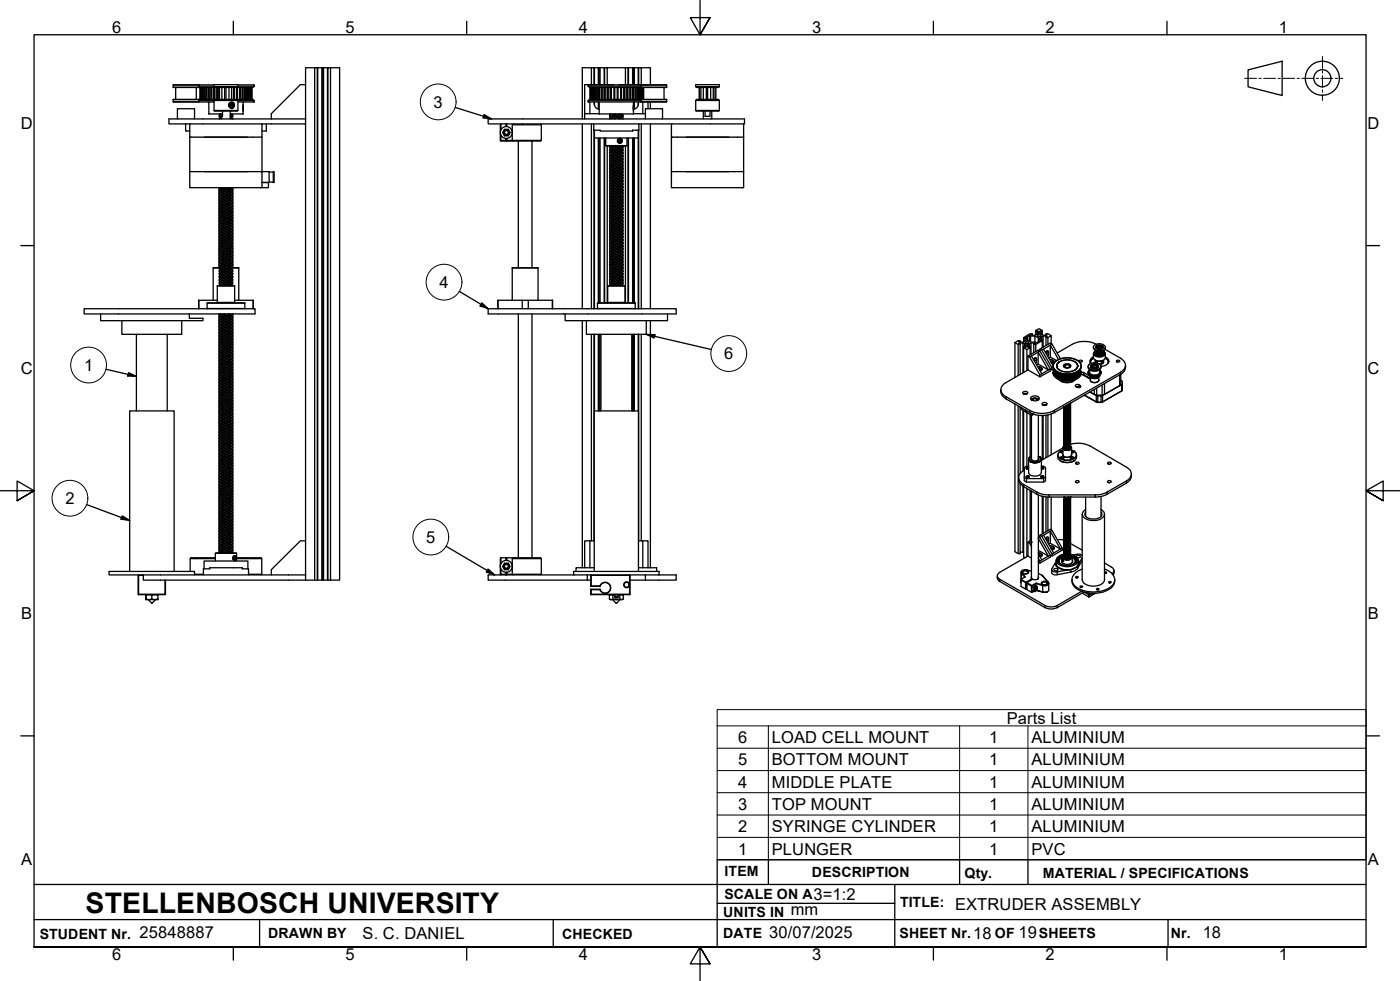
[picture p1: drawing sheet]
<svg xmlns="http://www.w3.org/2000/svg" width="410mm" height="287mm" viewBox="0 0 410 287" stroke-linecap="round" stroke-linejoin="round" font-family="sans-serif">
<defs><g id="words">
<text font-size="8.3" x="25.1" y="267.2">STELLENBOSCH UNIVERSITY</text>
<g font-size="4.8">
<text x="32.8" y="9.7">6</text>
<text x="101.2" y="9.7">5</text>
<text x="169.5" y="9.7">4</text>
<text x="237.8" y="9.7">3</text>
<text x="306.1" y="9.7">2</text>
<text x="374.5" y="9.7">1</text>
<text x="126.9" y="31.6">3</text>
<text x="6.1" y="37.8">D</text>
<text x="400.4" y="37.8">D</text>
<text x="128.7" y="84.3">4</text>
<text x="212" y="105.2">6</text>
<text x="6.1" y="109.6">C</text>
<text x="24.6" y="108.7">1</text>
<text x="400.4" y="109.6">C</text>
<text x="19.2" y="147.7">2</text>
<text x="124.8" y="159">5</text>
<text x="6.2" y="181.3">B</text>
<text x="400.5" y="181.3">B</text>
<text x="294.8" y="211.9">Parts List</text>
<text x="216.2" y="217.5">6</text>
<text x="226" y="217.5">LOAD CELL MOUNT</text>
<text x="289.6" y="217.5">1</text>
<text x="302" y="217.5">ALUMINIUM</text>
<text x="216.2" y="224">5</text>
<text x="226" y="224">BOTTOM MOUNT</text>
<text x="289.6" y="224">1</text>
<text x="302" y="224">ALUMINIUM</text>
<text x="216.2" y="230.6">4</text>
<text x="226" y="230.6">MIDDLE PLATE</text>
<text x="289.6" y="230.6">1</text>
<text x="302" y="230.6">ALUMINIUM</text>
<text x="216.2" y="237.1">3</text>
<text x="226" y="237.1">TOP MOUNT</text>
<text x="289.6" y="237.1">1</text>
<text x="302" y="237.1">ALUMINIUM</text>
<text x="216.2" y="243.6">2</text>
<text x="226" y="243.7">SYRINGE CYLINDER</text>
<text x="289.6" y="243.6">1</text>
<text x="302" y="243.6">ALUMINIUM</text>
<text x="216.2" y="250.1">1</text>
<text x="226" y="250.2">PLUNGER</text>
<text x="289.6" y="250.1">1</text>
<text x="302" y="250.2">PVC</text>
<text x="6.2" y="253.1">A</text>
<text x="400.5" y="253.1">A</text>
<text x="238.2" y="263.3">3=1:2</text>
<text x="231.5" y="267.9">mm</text>
<text x="279.7" y="266.3">EXTRUDER ASSEMBLY</text>
<text x="40.9" y="274.6">25848887</text>
<text x="106.2" y="274.9">S. C. DANIEL</text>
<text x="225.2" y="274.5">30/07/2025</text>
<text x="284.9" y="275">18</text>
<text x="298.3" y="274.7">19</text>
<text x="352.2" y="274.7">18</text>
<text x="32.8" y="281.1">6</text>
<text x="101.2" y="281.1">5</text>
<text x="169.5" y="281.1">4</text>
<text x="237.8" y="281.1">3</text>
<text x="306.1" y="281.1">2</text>
<text x="374.5" y="281.1">1</text>
</g>
<g font-size="4.1">
<text x="212.2" y="256.5">ITEM</text>
<text x="237.7" y="256.7">DESCRIPTION</text>
<text x="282.4" y="256.9">Qty.</text>
<text x="305.4" y="256.9">MATERIAL / SPECIFICATIONS</text>
<text x="212.1" y="263">SCALE ON A</text>
<text x="211.8" y="268.4">UNITS IN</text>
<text x="263.5" y="265.6">TITLE:</text>
<text x="11.6" y="274.8">STUDENT Nr.</text>
<text x="78.5" y="274.6">DRAWN BY</text>
<text x="164.6" y="274.8">CHECKED</text>
<text x="211.8" y="274.6">DATE</text>
<text x="263.4" y="274.6">SHEET Nr.</text>
<text x="291.3" y="274.6">OF</text>
<text x="304.2" y="274.6">SHEETS</text>
<text x="342.8" y="274.5">Nr.</text>
</g>
</g></defs>
<!-- layer: Visible Edges(ISO) -->
<g fill="none" stroke="#000" stroke-width=".38">
<path d="M92.1 19.8h-2.6v15M92.9 19.8h-.8v150M93 19.8l-.1 150M94.2 19.8h-1.2v150M94.5 19.8h-.3v150M94.7 19.8h-.2v150M95.9 19.8h-1.2v150M96 19.8l-.1 150M96.8 19.8h-.8v150M173.2 19.8h.7v5M173.9 19.8l.2 5M174.1 19.8h1.1v5"/>
<path d="M175.2 19.8h.3v5M175.5 19.8h.2v5M175.7 19.8h1.2v5M176.9 19.8h.1M177 19.8h.8v5M177 19.8v5M177.8 19.8h5.3v5M183.1 19.8h.8v5M183.9 19.8l.1 5M184 19.8h1.2v5M185.2 19.8h.3v5M185.5 19.8h.2v5"/>
<path d="M185.7 19.8h1.2v5M186.9 19.8l.1 5M187 19.8h.8l-.1 5.1M187.8 19.8h2.6v5M49.5 34.8h40v1.5h-40zM50.7 24.9h7.5M50.7 25.5h7.5M50.7 29.2h7.5M50.7 29.8h7.5M51.4 25.7v3.4M54.4 36.3v2.1h1.2M55.7 36.3l-.1 .1v3.7h21.1v-3.6"/>
<path d="M56.8 31.8l-4.8 .1v2.9M56.9 31.8v3M57.5 29.1h.1M57.5 25.7v3.4M57.5 25.7h.1M58.2 24.8v.1M58.2 29.2l-7.5-.1v.8h12M58.2 29.2l15.8-.1 .4 .4M58.2 25.2h4.5M58.2 29.5h4.5M58.2 24.9v.6M58.2 29.2v.6"/>
<path d="M58.2 29.8v.1M58.7 29.1v-3.5v3.5M58.7 25.6v3.5M58.8 25.6v3.5M59 25.6v3.5M59.1 25.6v3.5M59.3 25.6v3.5M59.4 25.6v3.5M59.8 25.6v3.5M59.9 25.6v3.5M60.3 25.6v3.5M60.4 25.6v3.5"/>
<path d="M60.5 25.6v3.5M61 29.9l.2 .1M61 25.6v3.5M61.2 30v3.4M61.2 33.4h4M61.2 25.6v3.5M61.8 25.6v3.5M62 25.6v3.5M62.6 25.6v3.5M62.7 25.4h7M62.7 32.3l.2 .2h6.6l.2-.2M62.7 32.3h7"/>
<path d="M62.7 29.4h7M62.7 24.8v.6M62.7 29.4v2.9M62.7 25.4l.3 .2M62.9 25.6v3.5M63 29.1l-.3 .3M63.5 25.6v3.5M63.6 25.6v3.5M63.8 25.6v3.5M64.3 33.4l.1 .1M64.3 25.6v3.5M64.6 33.4l-.4 .3v.4"/>
<path d="M64.8 34.2l-.6 .6M64.9 34.5l-.6 .3M65 25.6v3.5M65.2 33.7l-.6 .6M65.2 33.5l-.9 .4 .1 .5M65.2 32.5v1.6h-.3v.6M65.8 25.6v3.5M66.2 25.6v3.5M67.1 25.6v3.5M67.2 30.4v.7M67.2 30.3a.55 .55 0 0 1 .9 .2v.6a.55 .55 0 0 1-.9 .2M67.2 30.4l.2 .3-.2 .5"/>
<path d="M67.3 30.3a.57 .57 0 0 1 0 1M67.4 30.3l.3 .4-.3 .6M67.4 30.3h.1M67.4 30.2a.57 .57 0 0 1 .4 .6 .57 .57 0 0 1-.4 .5M67.4 33.4h3.7M67.4 32.5v2.3M67.5 30.2h.1M67.5 30.2a.55 .55 0 0 1 .4 .6 .55 .55 0 0 1-.4 .5M67.5 30.2a.57 .57 0 0 1 .6 .6 .57 .57 0 0 1-.5 .6M67.5 30.2a.6 .6 0 0 0-.4 .6 .6 .6 0 0 0 .5 .6M67.5 30.4a.56 .56 0 0 1-.1 .9M67.6 31.4h.1"/>
<path d="M67.7 34.5l-.1 .3M67.7 33.6l-.3 .4M67.7 31.3h-.2M67.7 30a.77 .77 0 0 1 .6 .8 .77 .77 0 0 1-.6 .8M67.8 31.2a.55 .55 0 0 0-.1-.9l.2 .4-.4 .6M67.8 30.3l-.2-.1a.59 .59 0 0 1 .4 .6 .59 .59 0 0 1-.3 .5M67.8 25.6v3.5M67.9 34.4l.2 .4M67.9 33.5l.2 .4-.7 .4M67.9 30.4l.1 .4-.2 .5M68.1 33.4l-.6 .3M68.1 33.8v.4l-.6 .4"/>
<path d="M68.1 30.8l-.2 .5-.3 .1M68.1 30.6v.5l-.3 .2 .3-.2v-.4M68.1 34.7v.1M68.4 25.6v3.5M68.6 25.6v3.5M69.3 25.6v3.5M69.3 29.1l.4 .3M69.5 25.6v3.5M69.7 29.9h4.7M69.7 25.2h4.7M69.7 29.5h4.7M69.7 24.8v.6"/>
<path d="M69.7 29.4v2.9M69.7 25.4l-.4 .2M70.2 25.6v3.5M70.4 25.6v3.5M70.9 25.6v3.5M71.1 31.3v.7M71.1 25.6v3.5M71.2 30.7v1.8M71.2 30l-.1 3.4M71.3 29.9l-.1 .1M71.6 25.6v3.5M71.8 25.6v3.5"/>
<path d="M72.3 25.6v3.5M72.4 25.6v3.5M72.5 25.6v3.5M72.8 25.6v3.5M72.9 25.6v3.5M73.2 25.6v3.5M73.3 25.6v3.5M73.5 25.6v3.5M73.7 25.6v3.5v-3.5M73.7 29.1v-3.5v3.5M73.7 25.6v3.5M74.3 24.8l.1 .4"/>
<path d="M74.4 24.8h-23.7v.8l7.5-.1M74.4 29.5l-.1 .4M74.4 25.2l-.4 .4-15.8-.1M76.6 36.3l.2 .1M78 36.3v2.1h-1.3M89.5 24.8h-1.6l-8.5 8.5v1.5M89.5 36.3v133.5M142.9 34.8h75.1v1.5h-75.1zM146.7 38v-1.7l-.2 .2v4.6l.2 .2v-1.7M147.2 38.8l.5 1M147.4 38.8h.2l.4 .5-.2 .3zM147.7 37.9l-.5 .9 .6-.7 .2 .1-.4 .6"/>
<path d="M148 39.3h.6l.1 .3h-.9l-.1 .2h1.1M148 38.2h.6M148.1 36.3v.7M148.3 36.3v.7M148.4 36.3v.7M148.7 38.1l-.1 .1 .3 .6M148.8 37.9l.6 .9-.7-.7zM148.8 37.9h-1.1l.1 .2h.9M149.4 38.8l-.6 1-.1-.2 .5-.8h-.3l-.3 .5M150 36.5v4.6l.2 .2h-1.9l.1-.2h10.1l-.2 .2h-8.1M150.2 36.3l-.2 .2h8.5l-.2-.2M158.5 36.5v4.6"/>
<path d="M170.5 36.3v54.1M172.2 29.5l.1 .4M172.2 25.2l.4 .4 22.6-.1M172.2 25.2h15.5M172.2 29.5h15.5M172.3 24.8l22.9 .1M172.3 24.8l-.1 .4M172.7 29.9v3.4h-1.5M172.7 24.8h.1M172.7 25.6v3.5M172.7 33.3h2.8M173 25.6v3.5v-3.5"/>
<path d="M173 25.6v3.5M173.1 25.6v3.5M173.2 24.8v-5h-2.7v15M173.2 36.3v54.1M173.3 25.6v3.5M173.4 25.6v3.5M173.6 25.6v3.5M173.7 25.6v3.5M173.9 36.3v1.8h1.8v.3h9.5v-.3h1.9v-1.8M173.9 38.1v52.3M174 29.9v.7M174.1 30.5a1.43 1.43 0 0 0 1.4 1.5"/>
<path d="M174.1 38.1v2.3h12.8v-2.3M174.1 25.6v3.5M174.1 29.9v.9M174.2 25.6v3.5M174.6 25.6v3.5M174.8 25.6v3.5M175.2 29.9v2.1M175.3 29.9l.2 .1M175.3 25.6v3.5M175.5 33.3h10M175.5 30v3.3M175.5 25.6v3.5"/>
<path d="M176.1 25.6v3.5M176.3 25.6v3.5M176.9 25.6v3.5M177.2 25.6v3.5M177.8 25.6v3.5M177.9 25.6v3.5M178.1 25.6v3.5M178.2 24.8h-7v10M178.2 24.8h.1M178.6 33.4l.1 .1M178.7 25.6v3.5M178.8 25.6v3.5"/>
<path d="M178.9 33.4l-.4 .3v.4M179 25.6v3.5M179.7 24.8h.1M179.8 25.6v3.5M179.9 33.4l-1.3 .5-.1 .2 .3 .3M180 25.6v3.5M180.3 33.4l-1.2 .5-.2 .4M180.7 25.6v3.5M181 25.6v3.5M181.2 33.4l-2.1 .8M181.2 24.8h1.5M181.2 24.8h.1"/>
<path d="M181.7 33.4l-2.6 .8-.5 .3-.1 .3M181.7 29.1v-3.5v3.5M181.8 33.7l-2.6 1.1M181.8 34.6l-.5 .2M181.9 25.6v3.5M182 33.6a2.24 2.24 0 0 1-1.8 1l-.4 .2M182 34.5l-.1 .3M182 25.6v3.5M182.2 33.5l.2 .2-.1 .3-2.3 .8M182.2 34.4l.2 .4M182.4 33.4l-3.8 1.4M182.4 33.8v.5l-1.2 .5"/>
<path d="M182.4 34.7v.1M182.7 25.6v3.5M182.9 25.6v3.5M183.6 25.6v3.5M183.8 25.6v3.5M184.5 25.6v3.5M184.7 25.6v3.5M185.2 25.6v3.5M185.4 31.3v.7M185.4 25.6v3.5M185.5 30.7v2.6M185.5 30v2.5"/>
<path d="M185.5 33.3h3.5M185.6 29.9l-.1 .1M185.7 29.9v2.1M186 25.6v3.5M186.1 25.6v3.5M186.6 25.6v3.5M186.7 25.6v3.5M186.8 25.6v3.5M186.9 29.9v.9M186.9 30.5a1.43 1.43 0 0 1-1.4 1.5M186.9 29.9v.7M187 38.1v52.3"/>
<path d="M187.1 25.6v3.5M187.2 25.6v3.5M187.5 25.6v3.5M187.6 25.6v3.5M187.7 25.5v3.7M187.7 24.9h7.5M187.7 25.5h7.5M187.7 29.2h7.5M187.7 29.8h7.5M187.7 29.8l.1 .1M187.7 24.9v.6M187.7 29.2v.6"/>
<path d="M187.8 36.3v54.1M187.8 25.6v3.5M188 25.6v3.5v-3.5M188 29.1v-3.5v3.5M188 25.6v3.5M188.2 25.6v3.5M188.2 29.9v3.4M188.4 25.7v3.4M189 31.8h4.9M189.1 31.8v3M189.7 24.8h-1.5M189.7 24.8h.1"/>
<path d="M189.7 29.9v1.9M190.4 29.9v1.9M190.4 36.3v54.1M193.9 31.8v3M194.4 25.7v3.4M194.5 29.1h.1M194.5 25.7h.1M195.2 29.2l-22.6-.1-.4 .4M195.2 29.8l-22.9 .1M195.2 24.9v.6M195.2 29.2v.6M196.8 36.3l-.2 .2v3.6h21.1v-3.7l-.1-.1"/>
<path d="M203.7 25.4v-.6h6.9v.6M203.7 25.4h6.9M203.7 32.3l.2 .2h6.5l.2-.2M203.7 32.3h6.9M203.7 29.4l.3-.3h6.4l.2 .3M203.7 29.4h6.9M203.7 25.4l.3 .2h6.4l.2-.2M203.7 29.4v2.9M204.7 25.6v3.5M204.9 25.6v3.5M205.2 25.6v3.5M205.9 25.6v3.5"/>
<path d="M205.9 32.5v2.3M206.4 32.5v1.6h1.5v-1.6M206.8 25.6v3.5M207.2 25.6v3.5M208.1 25.6v3.5M208.4 32.5v2.3M208.9 25.6v3.5M209.4 25.6v3.5M209.6 25.6v3.5M210.6 29.4v2.9M55.6 54.8l.1 .1M55.6 40.1v10.1h21.1v4.6"/>
<path d="M55.6 50.2v4.6M55.8 54.9h22.6M59.9 40.1h12.6M59.9 50.2h12.6M64.1 54.9v23.5M64.2 54.9l.3 .4M64.4 57l-.2-.2 .1-.3 1.4-.5a3.9 3.9 0 0 0 2.4-1.1v23.7l-.4 .3-1.2 .4a3.4 3.4 0 0 0-2.3 1.1l.3 .3M64.6 57.8v.1M64.7 54.9l-.1 .2M65.1 54.9l-.3 .2M65.2 54.9l-.9 .5-.1 .5M66.2 54.9l-1.7 .7-.3 .2 .2 .3"/>
<path d="M66.5 54.9a2.68 2.68 0 0 0-1.9 1.1M67.3 54.9l-2.5 1.1M67.5 56.3l-2.7 1.2-.2 .3M67.5 60l-.8 .3a2.57 2.57 0 0 0-2.1 1.2M67.5 57.3l-.8 .3a2.57 2.57 0 0 0-2.1 1.2M67.5 58.2l-2.4 .9-.5 .6M67.5 55.4l-.8 .4a2.18 2.18 0 0 0-2.1 1.2M67.5 59.1l-.8 .4a2.57 2.57 0 0 0-2.1 1.1M67.7 56.3a3.7 3.7 0 0 1-2.4 1.3l-.5 .2M67.7 59.9a3.7 3.7 0 0 1-2.4 1.3l-.5 .2M67.7 57.2a2.5 2.5 0 0 1-2 1.1l-.9 .4M67.7 58.1l-.5 .5-2.4 1"/>
<path d="M67.7 55.4l-.5 .5-2.4 .9M67.7 59a4.8 4.8 0 0 1-2.9 1.5M67.7 55.4h.1M67.9 56.1l.2 .3a7.1 7.1 0 0 1-3.5 1.5l-.3 .2-.1 .5M67.9 59.8l.2 .2a4 4 0 0 1-2.8 1.2l-.9 .4-.2 .6M67.9 57l.2 .4-.1 .2-1.3 .5a3.9 3.9 0 0 0-2.5 1.1v.3M67.9 54.9l-2.6 .9a.98 .98 0 0 0-1.1 1M67.9 58l.2 .4-1.9 .7a1.96 1.96 0 0 0-2 1.3M67.9 55.3l.2 .2-.1 .3-3.6 1.3-.2 .6M67.9 58.9l.2 .2-.1 .3-3.6 1.3-.2 .6M68.1 59.5l-.4 .4-1.2 .4a3.4 3.4 0 0 0-2.3 1.1l.2 .2M68.1 55.9l-.4 .4-1.2 .4a3.4 3.4 0 0 0-2.3 1l.3 .3"/>
<path d="M68.1 56.8l-.4 .4-3.4 1.2-.1 .2 .2 .3M68.1 57.7a8 8 0 0 1-3.5 1.4l-.4 .3 .2 .4M68.1 58.6l-.4 .4-3.4 1.1-.1 .3 .2 .3M76.7 40.1v10.1h2.1v3.2M76.7 53.4h2M76.8 54.8l-.2 .1M78.6 53.4v1.4M78.6 54.8l-.1 .1M78.7 53.4h.1M78.8 50.4h1.2M80 50.4l.3-.2v3.2l-1.5-.1M80 50.4v2.9"/>
<path d="M146.5 41.1h1.6M146.7 41.3h1.6M148.1 40.5l.2 .8M148.3 40.5v.8M148.4 40.5v.6M151.8 41.3v37.1M155.8 41.3v37.1M174.1 40.4v50M175.2 40.4v48.3M175.5 40.4v48.3M175.7 40.4v48.3M176.9 40.4v48.3"/>
<path d="M177 40.4v48.3M177.4 40.4l.1 2.3h6l.1-2.3M177.4 42.6h6.2M177.8 42.7v46l.1-.2M178.5 42.7v.5M178.9 44.3a2.18 2.18 0 0 1 2.1-1.2l.8-.4-3.2 1.1-.1 .3 .3 .2M178.9 48.7v.1M178.9 57.8v.1M179 42.7l-.5 .4 .2 .3M179.6 42.7l-.7 .6M180.4 42.7l-1.3 .6M180.8 42.7l-1.9 .7-.3 .2-.1 .5"/>
<path d="M181.4 40.8l.2 .2M181.5 40.5a.76 .76 0 0 1 .7 .7 .76 .76 0 0 1-.7 .8M181.6 41v.5M181.6 41h.2v.5M181.6 41.5l-.2 .1M181.8 46.4l-.8 .4a2.57 2.57 0 0 0-2.1 1.1M181.8 50l-.8 .4a2.57 2.57 0 0 0-2.1 1.1M181.8 53.6l-.8 .4a2.57 2.57 0 0 0-2.1 1.1M181.8 57.3l-.8 .3a2.57 2.57 0 0 0-2.1 1.2M181.8 43.6l-.8 .4a2.57 2.57 0 0 0-2.1 1.2M181.8 47.3l-2.7 1.1-.2 .3M181.8 50.9l-.8 .4a2.57 2.57 0 0 0-2.1 1.1"/>
<path d="M181.8 54.6l-2.4 .9-.5 .5M181.8 58.2l-2.4 .9-.5 .6M181.8 44.6l-.8 .3a2.57 2.57 0 0 0-2.1 1.2M181.8 48.2l-2.4 1-.5 .5M181.8 51.8l-2.4 1-.5 .6M181.8 55.4l-.8 .4a2.18 2.18 0 0 0-2.1 1.2M181.8 59.1l-.8 .4a2.57 2.57 0 0 0-2.1 1.1M181.8 45.5l-2.4 .9-.5 .6M181.8 49.1l-.8 .4a2.18 2.18 0 0 0-2.1 1.1M181.8 52.7l-.8 .4a2.57 2.57 0 0 0-2.1 1.1M181.8 56.3l-2.7 1.2-.2 .3M181.8 60l-.8 .3a2.57 2.57 0 0 0-2.1 1.2"/>
<path d="M181.8 41l-.3-.2-.4 .2v.5l.4 .2 .3-.2h-.2M182 42.7l-.8 .7-2.1 .7M182 46.4l-.8 .6-2.1 .8M182 49.9a2.57 2.57 0 0 1-2 1.2l-.9 .3M182 53.5a2.57 2.57 0 0 1-2 1.2l-.9 .4M182 57.2l-.5 .5-2.4 1M182 43.6a2.57 2.57 0 0 1-2 1.1l-.9 .4M182 47.2a2.57 2.57 0 0 1-2 1.1l-.9 .4M182 50.8a2.5 2.5 0 0 1-2 1.2l-.9 .3M182 54.5l-.5 .5-2.4 1M182 58.1l-.5 .5-2.4 1M182 44.5a2.5 2.5 0 0 1-2 1.1l-.9 .4"/>
<path d="M182 48.1l-.5 .6-2.4 .9M182 51.8l-.5 .5-2.4 .9M182 55.4l-.5 .5-2.4 .9M182 59a4.8 4.8 0 0 1-2.9 1.5M182 45.4l-.5 .5-2.4 1M182 49a3.5 3.5 0 0 1-2.4 1.3l-.5 .2M182 52.7a4.8 4.8 0 0 1-2.9 1.4M182 56.3a3.7 3.7 0 0 1-2.4 1.3l-.5 .2M182 59.9a2.57 2.57 0 0 1-2 1.1l-.9 .4M182 46.3v.1M182 54.4v.1M182 55.4h.1"/>
<path d="M182.2 46.2l.2 .2-.1 .3-3.6 1.3-.2 .6M182.2 49.8l.2 .3a7.1 7.1 0 0 1-3.5 1.4l-.3 .3-.1 .5M182.2 53.4l.2 .3a4 4 0 0 1-2.8 1.2l-.9 .4-.2 .6M182.2 43.4l.2 .3a7.1 7.1 0 0 1-3.5 1.5l-.3 .2-.1 .5M182.2 47.1l.2 .2a4 4 0 0 1-2.8 1.2l-.9 .4-.2 .6M182.2 50.7l.2 .3-.1 .3-1.3 .5a3.9 3.9 0 0 0-2.5 1v.4M182.2 54.4l.2 .2-.1 .3-1.3 .5a3.9 3.9 0 0 0-2.5 1.1v.3M182.2 58l.2 .2-.1 .3-1.8 .6a1.96 1.96 0 0 0-2 1.3M182.2 48l.2 .3-.1 .2-1.3 .5a3.9 3.9 0 0 0-2.5 1.1v.3M182.2 51.6l.2 .3-.1 .2-1.8 .7a1.96 1.96 0 0 0-2 1.3M182.2 55.3l.2 .2-.1 .3-3.6 1.3-.2 .6M182.2 58.9l.2 .2-.1 .3-3.6 1.3-.2 .6"/>
<path d="M182.2 45.3l.2 .2-.1 .3-1.8 .6a1.96 1.96 0 0 0-2 1.3M182.2 48.9l.2 .3-.1 .2-3.6 1.4-.2 .5M182.2 52.5l.2 .3-.1 .2-3.6 1.4-.2 .5M182.2 56.1l.2 .3a7.1 7.1 0 0 1-3.5 1.5l-.3 .2-.1 .5M182.2 59.8l.2 .2a4 4 0 0 1-2.8 1.2l-.9 .4-.2 .6M182.2 57l.2 .4-.1 .2-1.3 .5a3.9 3.9 0 0 0-2.5 1.1v.3M182.2 44.3l.2 .4-.1 .2-1.3 .5a3.9 3.9 0 0 0-2.5 1.1v.3M182.4 56.5l-.2 .5-3.6 1.4-.1 .2 .2 .3M182.4 52.8l-.2 .6-1.4 .5a3.4 3.4 0 0 0-2.3 1.1l.3 .3M182.4 49.2l-.2 .6-1.4 .5a3.4 3.4 0 0 0-2.3 1.1l.2 .2M182.4 45.5l-.2 .7-3.6 1.2-.1 .3 .3 .3M182.4 42.7a4.6 4.6 0 0 1-2.9 1.4l-.9 .3-.1 .6"/>
<path d="M182.4 57.4a1.96 1.96 0 0 1-2 1.2l-1.8 .7-.1 .2 .3 .3M182.4 53.7v.5l-.4 .2-3.4 1.2-.1 .3 .2 .2M182.4 50.1l-.2 .6-3.6 1.3-.1 .3 .3 .2M182.4 46.5l-.2 .6-1.4 .5a3.4 3.4 0 0 0-2.3 1.1l.2 .2M182.4 42.8l-.2 .6-1.4 .6a3.4 3.4 0 0 0-2.3 1l.3 .3M182.4 58.2l-.2 .7-3.6 1.2-.1 .3 .3 .3M182.4 54.6v.3a4.5 4.5 0 0 1-2.8 1.2l-1.1 .6 .3 .3M182.4 51a1.96 1.96 0 0 1-2 1.3l-1.8 .6-.1 .3 .3 .2M182.4 47.4v.4l-.4 .3-3.4 1.2-.1 .2 .3 .3M182.4 43.8l-.2 .5-3.6 1.4-.1 .2 .2 .3M182.4 59.2l-.2 .6-1.4 .5a3.4 3.4 0 0 0-2.3 1.1l.2 .2M182.4 55.5l-.2 .6-1.4 .6a3.4 3.4 0 0 0-2.3 1l.3 .3"/>
<path d="M182.4 51.9l-.2 .6-3.6 1.3-.1 .3 .2 .3M182.4 48.3v.3a4.5 4.5 0 0 1-2.8 1.2l-1.1 .5 .3 .4M182.4 44.7a1.96 1.96 0 0 1-2 1.2l-1.8 .7-.1 .2 .3 .3M183.1 42.7v46l-.1-.2M183.9 40.4v48.3M184 40.4v48.3M185.2 40.4v48.3M185.5 40.4v48.3M185.7 40.4v48.3M186.9 40.4v50M196.6 54.8l.2 .1M196.6 40.1v10.1"/>
<path d="M196.7 54.9h20.9M200.9 40.1h12.5M200.9 50.2h12.5M217.7 50.2h-21.1v4.6M217.7 40.1v14.7M217.7 54.8l-.1 .1M62.4 78.4h1.8M62.4 78.4v9.5M64.2 78.4h-1.8M64.6 74.1v.1M67.5 63.6l-.8 .4a2.57 2.57 0 0 0-2.1 1.1M67.5 67.3l-2.4 .9-.5 .5"/>
<path d="M67.5 70.9l-2.4 .9-.5 .6M67.5 74.5l-.8 .4a2.18 2.18 0 0 0-2.1 1.1M67.5 78.1l-.8 .4a2.57 2.57 0 0 0-2.1 1.1M67.5 60.9l-2.4 1-.5 .5M67.5 64.5l-2.4 1-.5 .6M67.5 68.1l-.8 .4a2.18 2.18 0 0 0-2.1 1.2M67.5 71.8l-.8 .4a2.57 2.57 0 0 0-2.1 1.1M67.5 75.4l-.8 .4a2.57 2.57 0 0 0-2.1 1.1M67.5 79l-.8 .4a2.57 2.57 0 0 0-2.1 1.1M67.5 61.8l-.8 .4a2.18 2.18 0 0 0-2.1 1.1M67.5 65.4l-.8 .4a2.57 2.57 0 0 0-2.1 1.1M67.5 69l-.8 .4a2.57 2.57 0 0 0-2.1 1.2"/>
<path d="M67.5 72.7l-2.7 1.1-.2 .3M67.5 76.3l-.8 .4a2.57 2.57 0 0 0-2.1 1.1M67.5 80l-2.4 .9-.5 .5M67.5 62.7l-.8 .4a2.57 2.57 0 0 0-2.1 1.1M67.5 66.3l-.8 .4a2.57 2.57 0 0 0-2.1 1.1M67.5 70l-.8 .3a2.57 2.57 0 0 0-2.1 1.2M67.5 73.6l-2.4 1-.5 .5M67.5 77.2l-2.4 1-.5 .6M67.7 63.5a2.5 2.5 0 0 1-2 1.2l-.9 .3M67.7 67.1a5.2 5.2 0 0 1-2.9 1.6M67.7 70.8l-.5 .5-2.4 1M67.7 74.4a3.5 3.5 0 0 1-2.4 1.3l-.5 .2"/>
<path d="M67.7 78.1a4.8 4.8 0 0 1-2.9 1.4M67.7 60.8a5.2 5.2 0 0 1-2.9 1.5M67.7 64.5l-.5 .5-2.4 .9M67.7 68.1a3.5 3.5 0 0 1-2.4 1.3l-.5 .1M67.7 71.8l-.8 .6-2.1 .8M67.7 75.3a3.7 3.7 0 0 1-2.4 1.4l-.5 .1M67.7 78.9a3.7 3.7 0 0 1-2.4 1.4l-.5 .2M67.7 61.7a3.5 3.5 0 0 1-2.4 1.3l-.5 .2M67.7 65.4a4.8 4.8 0 0 1-2.9 1.4M67.7 69a3.7 3.7 0 0 1-2.4 1.3l-.5 .2M67.7 72.6a3.7 3.7 0 0 1-2.4 1.3l-.5 .2M67.7 76.2a2.5 2.5 0 0 1-2 1.2l-.9 .3"/>
<path d="M67.7 79.9l-.5 .5-2.4 1M67.7 62.7l-.2 .3-2.7 1.1M67.7 66.2a3.7 3.7 0 0 1-2.4 1.4l-.5 .2M67.7 69.9a2.5 2.5 0 0 1-2 1.1l-.9 .4M67.7 73.5a5.2 5.2 0 0 1-2.9 1.5M67.7 77.2l-.5 .5-2.4 .9M67.7 62.6v.1M67.7 71.7v.1M67.7 79.8v.1M67.9 63.4l.2 .4-1.4 .7a3.9 3.9 0 0 0-2.5 1v.4M67.9 67.1l.2 .2-.1 .3-1.3 .5a3.9 3.9 0 0 0-2.5 1.1v.3M67.9 70.7l.2 .2-.1 .3-1.8 .6a1.96 1.96 0 0 0-2 1.3"/>
<path d="M67.9 74.3l.2 .3-.1 .2-3.6 1.4-.2 .5M67.9 77.9l.2 .3-.1 .2-3.6 1.4-.2 .5M67.9 60.7l.2 .4-1.4 .6a3.9 3.9 0 0 0-2.5 1.1v.3M67.9 64.3l.2 .3-.1 .2-1.8 .7a1.96 1.96 0 0 0-2 1.3M67.9 68l.2 .2-.1 .3-3.6 1.3-.2 .6M67.9 71.6l.2 .2-.1 .3-3.6 1.3-.2 .6M67.9 75.2l.2 .3a7.1 7.1 0 0 1-3.5 1.4l-.3 .3-.1 .5M67.9 78.8l.2 .3a4 4 0 0 1-2.8 1.2l-.9 .4-.2 .6M67.9 61.6l.2 .3-.1 .2-3.6 1.4-.2 .5M67.9 65.2l.2 .3-.1 .2-3.6 1.4-.2 .5M67.9 68.8l.2 .3a7.1 7.1 0 0 1-3.5 1.5l-.3 .2-.1 .5M67.9 72.5l.2 .2a4 4 0 0 1-2.8 1.2l-.9 .4-.2 .6"/>
<path d="M67.9 76.1l.2 .4-1.4 .7a3.9 3.9 0 0 0-2.5 1v.4M67.9 79.8l.2 .2-.1 .3-1.3 .5a3.9 3.9 0 0 0-2.5 1.1v.3M67.9 62.5l.2 .3a7.1 7.1 0 0 1-3.5 1.4l-.3 .3-.1 .5M67.9 66.1l.2 .3a4 4 0 0 1-2.8 1.2l-.9 .4-.2 .6M67.9 69.7l.2 .4-.1 .2-1.3 .5a3.9 3.9 0 0 0-2.5 1.1v.3M67.9 73.4l.2 .4-1.4 .6a3.9 3.9 0 0 0-2.5 1.1v.3M67.9 77l.2 .3-.1 .2-1.8 .7a1.96 1.96 0 0 0-2 1.3M68.1 77.7l-.4 .4-3.4 1.1-.1 .3 .2 .3M68.1 74a4.5 4.5 0 0 1-2.8 1.2l-1.1 .5 .2 .4M68.1 70.4a8 8 0 0 1-3.5 1.4l-.4 .3 .2 .4M68.1 66.8l-.4 .3-3.4 1.2-.1 .3 .2 .2M68.1 63.1l-.4 .4-3.4 1.2-.1 .3 .3 .2"/>
<path d="M68.1 74.9l-.4 .4-1.2 .4a3.4 3.4 0 0 0-2.3 1.1l.2 .2M68.1 71.3l-.4 .4-3.4 1.1-.1 .3 .2 .3M68.1 67.6a4.5 4.5 0 0 1-2.8 1.2l-1.1 .6 .2 .3M68.1 64a8 8 0 0 1-3.5 1.5l-.4 .2 .2 .4M68.1 60.4l-.4 .4-3.4 1.2-.1 .2 .3 .3M68.1 79.1l-.2 .6-3.6 1.3-.1 .3 .2 .2M68.1 75.8l-.4 .4-3.4 1.2-.1 .3 .2 .2M68.1 72.2l-.4 .4-1.2 .4a3.4 3.4 0 0 0-2.3 1.1l.2 .2M68.1 68.6l-.4 .4-1.2 .4a3.4 3.4 0 0 0-2.3 1l.2 .3M68.1 65l-.4 .4-3.4 1.1-.1 .3 .2 .3M68.1 61.3a4.5 4.5 0 0 1-2.8 1.2l-1.1 .5 .2 .4M68.1 76.7a8 8 0 0 1-3.5 1.5l-.4 .2 .2 .4"/>
<path d="M68.1 73.1l-.4 .4-3.4 1.2-.1 .2 .2 .3M68.1 69.5l-.4 .4-3.4 1.2-.1 .2 .2 .3M68.1 65.9l-.4 .3-1.2 .4a3.4 3.4 0 0 0-2.3 1.1l.3 .3M68.1 62.2l-.4 .4-1.2 .4a3.4 3.4 0 0 0-2.3 1.1l.2 .2M68.1 78.4h1.8M69.9 78.4v9.5M150 78.4v9.5M150 78.4h7.5M157.5 78.4v9.5M178.9 74.1v.1M181.8 60.9l-2.4 1-.5 .5M181.8 64.5l-2.4 1-.5 .6"/>
<path d="M181.8 68.1l-.8 .4a2.18 2.18 0 0 0-2.1 1.2M181.8 71.8l-.8 .4a2.57 2.57 0 0 0-2.1 1.1M181.8 75.4l-.8 .4a2.57 2.57 0 0 0-2.1 1.1M181.8 79l-.8 .4a2.57 2.57 0 0 0-2.1 1.1M181.8 61.8l-.8 .4a2.18 2.18 0 0 0-2.1 1.1M181.8 65.4l-.8 .4a2.57 2.57 0 0 0-2.1 1.1M181.8 69l-.8 .4a2.57 2.57 0 0 0-2.1 1.2M181.8 72.7l-2.7 1.1-.2 .3M181.8 76.3l-.8 .4a2.57 2.57 0 0 0-2.1 1.1M181.8 80l-2.4 .9-.5 .5M181.8 62.7l-.8 .4a2.57 2.57 0 0 0-2.1 1.1M181.8 66.3l-.8 .4a2.57 2.57 0 0 0-2.1 1.1"/>
<path d="M181.8 70l-.8 .3a2.57 2.57 0 0 0-2.1 1.2M181.8 73.6l-2.4 1-.5 .5M181.8 77.2l-2.4 1-.5 .6M181.8 63.6l-.8 .4a2.57 2.57 0 0 0-2.1 1.1M181.8 67.3l-2.4 .9-.5 .5M181.8 70.9l-2.4 .9-.5 .6M181.8 74.5l-.8 .4a2.18 2.18 0 0 0-2.1 1.1M181.8 78.1l-.8 .4a2.57 2.57 0 0 0-2.1 1.1M182 60.8a5.2 5.2 0 0 1-2.9 1.5M182 64.5l-.5 .5-2.4 .9M182 68.1a2.57 2.57 0 0 1-2 1.1l-.9 .3M182 71.8l-.8 .6-2.1 .8"/>
<path d="M182 75.3a2.57 2.57 0 0 1-2 1.2l-.9 .3M182 78.9a2.57 2.57 0 0 1-2 1.2l-.9 .4M182 61.7a2.57 2.57 0 0 1-2 1.2l-.9 .3M182 65.4a4.8 4.8 0 0 1-2.9 1.4M182 69a2.57 2.57 0 0 1-2 1.1l-.9 .4M182 72.6a3.7 3.7 0 0 1-2.4 1.3l-.5 .2M182 76.2a2.5 2.5 0 0 1-2 1.2l-.9 .3M182 79.9l-.5 .5-2.4 1M182 62.7l-.2 .3-2.7 1.1M182 66.2a3.7 3.7 0 0 1-2.4 1.4l-.5 .2M182 69.9l-.5 .5-2.4 1M182 73.5l-.5 .6-2.4 .9"/>
<path d="M182 77.2l-.5 .5-2.4 .9M182 63.5l-.5 .6-2.4 .9M182 67.1l-.5 .6-2.4 1M182 70.8l-.5 .5-2.4 1M182 74.4a3.5 3.5 0 0 1-2.4 1.3l-.5 .2M182 78.1a4.8 4.8 0 0 1-2.9 1.4M182 62.6v.1M182 71.7v.1M182 79.8v.1M182.2 60.7l.2 .3-.1 .2-1.3 .5a3.9 3.9 0 0 0-2.5 1.1v.3M182.2 64.3l.2 .3-.1 .2-1.8 .7a1.96 1.96 0 0 0-2 1.3M182.2 68l.2 .2-.1 .3-3.6 1.3-.2 .6"/>
<path d="M182.2 71.6l.2 .2-.1 .3-3.6 1.3-.2 .6M182.2 75.2l.2 .3a7.1 7.1 0 0 1-3.5 1.4l-.3 .3-.1 .5M182.2 78.8l.2 .3a4 4 0 0 1-2.8 1.2l-.9 .4-.2 .6M182.2 61.6l.2 .3-.1 .2-3.6 1.4-.2 .5M182.2 65.2l.2 .3-.1 .2-3.6 1.4-.2 .5M182.2 68.8l.2 .3a7.1 7.1 0 0 1-3.5 1.5l-.3 .2-.1 .5M182.2 76.1l.2 .3-.1 .3-1.3 .5a3.9 3.9 0 0 0-2.5 1v.4M182.2 79.8l.2 .2-.1 .3-1.3 .5a3.9 3.9 0 0 0-2.5 1.1v.3M182.2 62.5l.2 .3a7.1 7.1 0 0 1-3.5 1.4l-.3 .3-.1 .5M182.2 66.1l.2 .3a4 4 0 0 1-2.8 1.2l-.9 .4-.2 .6M182.2 73.4l.2 .3-.1 .2-1.3 .5a3.9 3.9 0 0 0-2.5 1.1v.3M182.2 77l.2 .3-.1 .2-1.8 .7a1.96 1.96 0 0 0-2 1.3"/>
<path d="M182.2 63.4l.2 .3-.1 .3-1.3 .5a3.9 3.9 0 0 0-2.5 1v.4M182.2 67.1l.2 .2-.1 .3-1.3 .5a3.9 3.9 0 0 0-2.5 1.1v.3M182.2 70.7l.2 .2-.1 .3-1.8 .6a1.96 1.96 0 0 0-2 1.3M182.2 74.3l.2 .3-.1 .2-3.6 1.4-.2 .5M182.2 77.9l.2 .3-.1 .2-3.6 1.4-.2 .5M182.2 72.5l.2 .2a4 4 0 0 1-2.8 1.2l-.9 .4-.2 .6M182.2 69.7l.2 .4-.1 .2-1.3 .5a3.9 3.9 0 0 0-2.5 1.1v.3M182.4 78.2l-.2 .6-1.4 .5a3.4 3.4 0 0 0-2.3 1.1l.3 .3M182.4 74.6l-.2 .6-1.4 .5a3.4 3.4 0 0 0-2.3 1.1l.2 .2M182.4 70.9l-.2 .7-3.6 1.2-.1 .3 .3 .3M182.4 67.3v.3a4.5 4.5 0 0 1-2.8 1.2l-1.1 .6 .3 .3M182.4 63.7a1.96 1.96 0 0 1-2 1.3l-1.8 .6-.1 .3 .2 .2"/>
<path d="M182.4 60.1v.4l-.4 .3-3.4 1.2-.1 .2 .3 .3M182.4 79.1v.5l-.4 .2-3.4 1.2-.1 .3 .3 .2M182.4 75.5l-.2 .6-3.6 1.3-.1 .3 .3 .2M182.4 71.9l-.2 .6-1.4 .5a3.4 3.4 0 0 0-2.3 1.1l.2 .2M182.4 68.2l-.2 .6-1.4 .6a3.4 3.4 0 0 0-2.3 1l.3 .3M182.4 64.6l-.2 .6-3.6 1.3-.1 .3 .2 .3M182.4 61v.3a4.5 4.5 0 0 1-2.8 1.2l-1.1 .5 .3 .4M182.4 76.4a1.96 1.96 0 0 1-2 1.3l-1.8 .6-.1 .3 .3 .2M182.4 72.8v.4l-.4 .3-3.4 1.2-.1 .2 .3 .3M182.4 69.2l-.2 .5-3.6 1.4-.1 .2 .2 .3M182.4 65.5l-.2 .6-1.4 .5a3.4 3.4 0 0 0-2.3 1.1l.3 .3M182.4 61.9l-.2 .6-1.4 .5a3.4 3.4 0 0 0-2.3 1.1l.2 .2"/>
<path d="M182.4 77.3l-.2 .6-3.6 1.3-.1 .3 .2 .3M182.4 73.7v.3a4.5 4.5 0 0 1-2.8 1.2l-1.1 .5 .3 .4M182.4 70.1a1.96 1.96 0 0 1-2 1.2l-1.8 .7-.1 .2 .3 .3M182.4 66.4v.5l-.4 .2-3.4 1.2-.1 .3 .2 .2M182.4 62.8l-.2 .6-3.6 1.3-.1 .3 .3 .2M24.6 90.4h50.1v1.5h-50.1zM29.5 91.9v2h29.9v-.7h-4v-1.3M35.7 93.9v4h17.5v-4M39.9 97.9v22.4M49 97.9v22.4M58.2 87.9v2.5zM58.2 87.9h5.4"/>
<path d="M60.6 88.7h11.1M60.6 90.3h11.1M60.6 90.3l.2 .1M60.6 88.7v1.6M63.6 83.7h5.1M63.6 88.5h5.1M63.6 88.5l-.1 .2M63.6 83.7v4.8M64.1 91.9v70M64.2 94v-.4a2.9 2.9 0 0 1 2.2-.9l1.7-.8v70M64.2 91.9v.3M64.4 91.9l-.2 .3 .2 .3"/>
<path d="M64.6 93.2a2.57 2.57 0 0 1 2.1-1.1l.4-.2-.3 .1a4.2 4.2 0 0 0-2.6 1.1l.3 .3M64.6 83.2v.1M64.6 92.3h.1M64.6 99.5v.1M65 91.9l-.4 .4M65.7 91.9l-.9 .3M66 91.9l-1.5 .5-.3 .2v.4M67.5 81.7l-2.7 1.2-.2 .3M67.5 92.7l-2.4 .9-.5 .5M67.5 96.3l-2.4 .9-.5 .6M67.5 99.9l-.8 .4a2.18 2.18 0 0 0-2.1 1.1M67.5 82.7l-2.3 .9"/>
<path d="M67.5 93.5l-.8 .4a2.18 2.18 0 0 0-2.1 1.2M67.5 97.2l-.8 .4a2.57 2.57 0 0 0-2.1 1.1M67.5 94.4l-.8 .4a2.57 2.57 0 0 0-2.1 1.2M67.5 98.1l-2.7 1.1-.2 .3M67.5 80.8l-.8 .4a2.18 2.18 0 0 0-2.1 1.2M67.5 95.4l-.8 .3a2.57 2.57 0 0 0-2.1 1.2M67.5 99l-2.4 1-.5 .5M67.6 91.9l-2.8 1.3M67.7 81.7a3.7 3.7 0 0 1-2.4 1.3l-.5 .2M67.7 92.5a5.2 5.2 0 0 1-2.9 1.6M67.7 96.2l-.5 .5-2.4 1M67.7 99.8a3.5 3.5 0 0 1-2.4 1.3l-.5 .2"/>
<path d="M67.7 82.6a2.02 2.02 0 0 1-1.8 1M67.7 93.5a3.5 3.5 0 0 1-2.4 1.3l-.5 .1M67.7 97.2l-.8 .6-2.1 .8M67.7 94.4a3.7 3.7 0 0 1-2.4 1.3l-.5 .2M67.7 98a3.7 3.7 0 0 1-2.4 1.3l-.5 .2M67.7 80.8l-.5 .5-2.4 .9M67.7 95.3a2.5 2.5 0 0 1-2 1.1l-.9 .4M67.7 98.9a5.2 5.2 0 0 1-2.9 1.5M67.7 80.8h.1M67.7 83.5v.1M67.7 97.1v.1M67.9 81.5l.2 .3-.1 .3-3.4 1.2-.4 .3"/>
<path d="M67.9 92.5l.2 .2-.1 .3-1.3 .5a3.9 3.9 0 0 0-2.5 1.1v.3M67.9 96.1l.2 .2-.1 .3-1.8 .6a1.96 1.96 0 0 0-2 1.3M67.9 99.7l.2 .3-.1 .2-3.6 1.4-.2 .5M67.9 82.4l.2 .4-.2 .3-1.7 .5M67.9 93.4l.2 .2-.1 .3-3.6 1.3-.2 .6M67.9 97l.2 .4-.3 .2-3.4 1.2-.2 .6M67.9 83.4l.2 .2M67.9 94.2l.2 .3a7.1 7.1 0 0 1-3.5 1.5l-.3 .2-.1 .5M67.9 97.9l.2 .2a4 4 0 0 1-2.8 1.2l-.9 .4-.2 .6M67.9 80.7l.2 .2-.1 .3-3.6 1.3-.2 .6M67.9 95.1l.2 .4-.1 .2-1.3 .5a3.9 3.9 0 0 0-2.5 1.1v.3M67.9 98.8l.2 .3-.1 .2-1.3 .5a3.9 3.9 0 0 0-2.5 1.1v.3"/>
<path d="M68.1 99.4a4.5 4.5 0 0 1-2.8 1.2l-1.1 .5 .2 .4M68.1 95.8a8 8 0 0 1-3.5 1.4l-.4 .3 .3 .4M68.1 92.2l-.4 .3-3.4 1.2-.1 .3 .2 .2M68.1 80.9l-.2 .6-1.4 .6a3.4 3.4 0 0 0-2.3 1l.3 .3M68.1 96.7l-.4 .4-3.4 1.1-.1 .3 .2 .3M68.1 93a4.5 4.5 0 0 1-2.8 1.2l-1.1 .6 .2 .3M68.1 81.9v.5l-.3 .2-3.2 1M68.1 97.6l-.4 .4-1.2 .4a3.4 3.4 0 0 0-2.3 1.1l.2 .2M68.1 94l-.4 .4-1.2 .4a3.4 3.4 0 0 0-2.3 1l.2 .3M68.1 82.8l-.2 .6-.6 .2h.2M68.1 98.5l-.4 .4-3.4 1.2-.1 .2 .3 .3M68.1 94.9l-.4 .4-3.4 1.2-.1 .2 .2 .3"/>
<path d="M68.1 80v.3a4.5 4.5 0 0 1-2.8 1.2l-1.1 .6 .2 .3M68.7 87.9h5.4v2.5M68.7 88.5l.1 .2M68.7 83.7v4.8M71.7 90.3l-.1 .1M71.7 88.7v1.6M74.1 87.9l.1 2.5M142.9 90.4h55.1v1.5h-55.1zM145.8 87.9v2.5zM145.8 87.9h7.1v2.5M151.8 91.9v71.4M152.9 87.9h1.8v2.5"/>
<path d="M154.7 87.9h7M155.8 91.9v71.4M161.7 90.4v-2.5l.1 2.5M165.5 91.9v2h30v-2M170.5 93.9v72.3M171.7 93.9v4h17.5v-4M173.2 97.9v60.4M173.9 97.9v60.4M174.1 97.9v22.4M174.9 88.7h11.1M174.9 90.3h11.1M174.9 90.3l.2 .1"/>
<path d="M174.9 88.7v1.6M175.2 97.9v22.4M175.5 97.9v22.4M175.7 97.9v22.4M176 97.9v22.4M177.9 83.7h5.1M177.9 88.5h5.1M177.9 83.7v4.8M178.9 83.2v.1M181.8 82.7l-2.3 .9M181.8 80.8l-.8 .4a2.18 2.18 0 0 0-2.1 1.2M181.8 81.7l-2.7 1.2-.2 .3"/>
<path d="M182 82.6a2.02 2.02 0 0 1-1.8 1M182 80.8l-.5 .5-2.4 .9M182 81.7a2.57 2.57 0 0 1-2 1.1l-.9 .4M182 80.8h.1M182 83.5v.1M182.2 82.4l.2 .4-.2 .3-1.7 .5M182.2 83.4l.2 .2M182.2 80.7l.2 .2-.1 .3-3.6 1.3-.2 .6M182.2 81.5l.2 .3a4.3 4.3 0 0 1-2.7 1.2l-1.2 .6M182.4 81.9v.5l-.3 .2-3.2 1M182.4 82.8l-.2 .6-.6 .2h.2M182.4 80v.3a4.5 4.5 0 0 1-2.8 1.2l-1 .4-.1 .3 .2 .2"/>
<path d="M182.4 80.9l-.2 .6-1.4 .6a3.4 3.4 0 0 0-2.3 1l.3 .3M183 83.7v4.8M185 97.9v22.4M185.2 97.9v22.4M185.5 97.9v22.4M185.7 97.9v22.4M186 90.3l-.1 .1M186 88.7v1.6M186.9 97.9v22.4M187 97.9v60.4M187.8 97.9v60.4M190.4 93.9v72.3"/>
<path d="M298.7 99.8l-.6-.1-.9 .6v10.2M299.8 99.1l-.1-.3v1.2M300.2 99.8v-.9l.3 .2v.5l-.5 .3a1.67 1.67 0 0 1-1.7 .1l.4-.2v.4M300.2 98.9l-.4 .2v.9M300.9 98.8v.8v-.8l-.3-.1 .8-.5v1.7M300.9 99.6l1 .6h1.3l.3 .1 .9-.5-.4-.1M301.4 98.2l.4 .2v1.7M301.8 98.4h1.2v1.8M302.3 98.1v-.4h-.7l-1.9 1.1M302.3 97.7l-.5 .3a2.72 2.72 0 0 0 2.2-.4v-.6l-.2-.1v.8M303 98.4l1 .5v1.1M303.3 96.7l.9-.5 1 .5v1.3"/>
<path d="M303.3 97.1v-.4v1.3M303.8 98.1a.44 .44 0 0 1 .5-.2 .44 .44 0 0 1 .3 .5l-.6 .1zM303.8 96.9l-.5 .2v.9M304.7 96.9l-.3 .1v.6l.5 .3a1.78 1.78 0 0 0 1.7 .1l-.3-.3v.4M304.9 98.7l-.5 .2v.6l.3 .1 .4-.2 .1 .3M305 99.5v-.9l.4-.2v3.2M305 98.6l-.1 .9v-.9M305.1 97.1l-.4-.2v.8M305.2 96.7l-.1 1.3M305.4 98.4h1M306.3 97.7h.5l1 .5M306.3 98.8h.5v2.1"/>
<path d="M306.4 98.7v-.3l.2 .1-.3 .3v2.4M306.8 98.8l1-.6v2.4M64.6 108.6v.1M64.6 117.7h.1M67.5 103.5l-.8 .4a2.57 2.57 0 0 0-2.1 1.1M67.5 107.1l-2.7 1.2-.2 .3M67.5 110.8l-.8 .3a2.57 2.57 0 0 0-2.1 1.2M67.5 114.4l-.8 .4a2.57 2.57 0 0 0-2.1 1.1M67.5 118.1l-2.4 .9-.5 .5M67.5 100.8l-.8 .4a2.57 2.57 0 0 0-2.1 1.1M67.5 104.4l-.8 .4a2.57 2.57 0 0 0-2.1 1.1M67.5 108.1l-.8 .3a2.57 2.57 0 0 0-2.1 1.2"/>
<path d="M67.5 111.7l-2.4 1-.5 .5M67.5 115.3l-2.4 1-.5 .6M67.5 118.9l-.8 .4a2.18 2.18 0 0 0-2.1 1.2M67.5 101.7l-.8 .4a2.57 2.57 0 0 0-2.1 1.1M67.5 105.4l-2.4 .9-.5 .5M67.5 109l-2.4 .9-.5 .6M67.5 112.6l-.8 .4a2.18 2.18 0 0 0-2.1 1.1M67.5 116.2l-2.7 1.2-.2 .3M67.5 119.8l-.8 .4a2.57 2.57 0 0 0-2.1 1.2M67.5 102.6l-2.4 1-.5 .6M67.5 106.2l-.8 .4a2.18 2.18 0 0 0-2.1 1.2M67.5 109.9l-.8 .4a2.57 2.57 0 0 0-2.1 1.1"/>
<path d="M67.5 113.5l-.8 .4a2.57 2.57 0 0 0-2.1 1.1M67.5 117.1l-.8 .4a2.57 2.57 0 0 0-2.1 1.1M67.7 103.5a4.8 4.8 0 0 1-2.9 1.4M67.7 107.1a3.7 3.7 0 0 1-2.4 1.3l-.5 .2M67.7 110.7a3.7 3.7 0 0 1-2.4 1.3l-.5 .2M67.7 114.3a2.5 2.5 0 0 1-2 1.2l-.9 .3M67.7 117.9a5.2 5.2 0 0 1-2.9 1.6M67.7 100.7a3.7 3.7 0 0 1-2.4 1.4l-.5 .1M67.7 104.3a3.7 3.7 0 0 1-2.4 1.4l-.5 .2M67.7 108a2.5 2.5 0 0 1-2 1.1l-.9 .4M67.7 111.6a5.2 5.2 0 0 1-2.9 1.5M67.7 115.3l-.5 .5-2.4 .9"/>
<path d="M67.7 118.9a3.5 3.5 0 0 1-2.4 1.3l-.5 .1M67.7 101.6a2.5 2.5 0 0 1-2 1.2l-.9 .3M67.7 105.3l-.5 .5-2.4 1M67.7 108.9l-.5 .5-2.4 1M67.7 112.5a3.5 3.5 0 0 1-2.4 1.3l-.5 .2M67.7 116.2a4.8 4.8 0 0 1-2.9 1.4M67.7 119.8a3.7 3.7 0 0 1-2.4 1.3l-.5 .2M67.7 102.6l-.5 .5-2.4 .9M67.7 106.2l-.5 .5-2.4 .9M67.7 109.8a4.8 4.8 0 0 1-2.9 1.5M67.7 113.4a3.7 3.7 0 0 1-2.4 1.4l-.5 .1M67.7 117a3.7 3.7 0 0 1-2.4 1.4l-.5 .2"/>
<path d="M67.7 105.2v.1M67.7 106.2h.1M67.9 103.3l.2 .3-.1 .2-3.6 1.4-.2 .5M67.9 106.9l.2 .3a7.1 7.1 0 0 1-3.5 1.5l-.3 .2-.1 .5M67.9 110.6l.2 .2a4 4 0 0 1-2.8 1.2l-.9 .4-.2 .6M67.9 114.2l.2 .4-1.4 .7a3.9 3.9 0 0 0-2.5 1v.4M67.9 117.9l.2 .2-.1 .3-1.3 .5a3.9 3.9 0 0 0-2.5 1.1v.3M67.9 100.6l.2 .3a7.1 7.1 0 0 1-3.5 1.4l-.3 .3-.1 .5M67.9 104.2l.2 .3a4 4 0 0 1-2.8 1.2l-.9 .4-.2 .6M67.9 107.8l.2 .4-.1 .2-1.3 .5a3.9 3.9 0 0 0-2.5 1.1v.3M67.9 111.5l.2 .4-1.4 .6a3.9 3.9 0 0 0-2.5 1.1v.3M67.9 115.1l.2 .3-.1 .2-1.8 .7a1.96 1.96 0 0 0-2 1.3"/>
<path d="M67.9 118.8l.2 .2-.1 .3-3.6 1.3-.2 .6M67.9 101.5l.2 .4-1.4 .7a3.9 3.9 0 0 0-2.5 1v.4M67.9 105.2l.2 .2-.1 .3-1.3 .5a3.9 3.9 0 0 0-2.5 1.1v.3M67.9 108.8l.2 .2-.1 .3-1.8 .6a1.96 1.96 0 0 0-2 1.3M67.9 112.4l.2 .3-.1 .2-3.6 1.4-.2 .5M67.9 116l.2 .3-.1 .2-3.6 1.4-.2 .5M67.9 119.6l.2 .3a7.1 7.1 0 0 1-3.5 1.5l-.3 .2-.1 .5M67.9 102.4l.2 .3-.1 .2-1.8 .7a1.96 1.96 0 0 0-2 1.3M67.9 106.1l.2 .2-.1 .3-3.6 1.3-.2 .6M67.9 109.7l.2 .2-.1 .3-3.6 1.3-.2 .6M67.9 113.3l.2 .3a7.1 7.1 0 0 1-3.5 1.4l-.3 .3-.1 .5M67.9 116.9l.2 .3a4 4 0 0 1-2.8 1.2l-.9 .4-.2 .6"/>
<path d="M68.1 117.6l-.4 .3-3.4 1.2-.1 .3 .2 .2M68.1 113.9l-.4 .4-3.4 1.2-.1 .3 .2 .2M68.1 110.3l-.4 .4-1.2 .4a3.4 3.4 0 0 0-2.3 1.1l.2 .2M68.1 106.7l-.4 .4-1.2 .4a3.4 3.4 0 0 0-2.3 1l.2 .3M68.1 103.1l-.4 .4-3.4 1.1-.1 .3 .2 .3M68.1 118.4a4.5 4.5 0 0 1-2.8 1.2l-1 .4-.1 .3 .2 .2M68.1 114.8a8 8 0 0 1-3.5 1.5l-.4 .2 .2 .4M68.1 111.2l-.4 .4-3.4 1.2-.1 .2 .2 .3M68.1 107.6l-.4 .4-3.4 1.2-.1 .2 .2 .3M68.1 104l-.4 .3-1.2 .4a3.4 3.4 0 0 0-2.3 1.1l.3 .3M68.1 100.3l-.4 .4-1.2 .4a3.4 3.4 0 0 0-2.3 1.1l.2 .2M68.1 119.4l-.4 .4-1.2 .4a3.4 3.4 0 0 0-2.3 1l.3 .3"/>
<path d="M68.1 115.8l-.4 .4-3.4 1.1-.1 .3 .2 .3M68.1 112.1a4.5 4.5 0 0 1-2.8 1.2l-1 .4-.1 .2 .2 .3M68.1 108.5a8 8 0 0 1-3.5 1.4l-.4 .3 .2 .4M68.1 104.9l-.4 .3-3.4 1.2-.1 .3 .2 .2M68.1 101.2l-.4 .4-3.4 1.2-.1 .3 .3 .2M68.1 116.7l-.4 .3-1.2 .4a3.4 3.4 0 0 0-2.3 1.1l.2 .3M68.1 113l-.4 .4-1.2 .4a3.4 3.4 0 0 0-2.3 1.1l.2 .2M68.1 109.4l-.4 .4-3.4 1.1-.1 .3 .2 .3M68.1 105.7a4.5 4.5 0 0 1-2.8 1.2l-1 .4-.1 .3 .2 .2M68.1 102.1a8 8 0 0 1-3.5 1.5l-.4 .2 .2 .4M297.2 118.3v43.2l.9 .6h.6v-20.5M297.2 100.3l.9 .6v9"/>
<path d="M298.1 100.9l.6-.1v8.8M298.1 118.8v43.3M298.6 100.7v-.3l-.3 .1 .4 .3M298.6 100.4h.9v8.7M298.7 119.1v19.5M299 119.3v.5l1.4 .8M299.5 100.4l.4 .2v.9M299.6 114.8a.65 .65 0 0 1 .8-.3 .65 .65 0 0 1 .4 .7 .66 .66 0 0 1-.8 .2 .66 .66 0 0 1-.4-.6zM299.7 115.3h1M299.7 101.8l1 .5v6.2M299.8 115.3h.8M299.9 100.6l.1 1"/>
<path d="M300 100.7l.1 .9M300.1 100.7l.4 .3v.5M300.4 100l.7 .2a.4 .4 0 0 1-.4 .4 .4 .4 0 0 1-.3-.6zM300.5 101v.5l-.3 .2-.4-.3-.1 .4v7.2M300.7 102.3l.9-.5v2M300.9 101.5v-.5v.5l.3 .2 .4-.3v.4M301.3 100.7v.9v-.9l-.4 .3M301.3 100.7l.2-.1v.9M301.5 100.6l.4-.2v3.2M301.5 104.5l3 5.2v.6l-3.5-2M301.9 100.4h.9v.3M301.9 116.9a1.68 1.68 0 0 1 2.3 0"/>
<path d="M301.9 116.2a1.41 1.41 0 0 1 2.4 .5 1.51 1.51 0 0 1-2.5-.1zM302 117a1.44 1.44 0 0 1 2.1 0M302 104.2l3.1 5.2-.6 .3M302.2 117.2a1.03 1.03 0 0 1 1.7 0M302.4 116.9l-.3 .2M302.6 116.8l-.5 .3M302.6 105.2l.5-.5 .3 .1 .1 .9-.2 .7M302.7 100.8l.6 .1v2M302.7 105.1v.3M302.8 100.4l.3 .1-.4 .3v2.4M303 104.8l-.1 .9M303.3 100.9l1.9-1.2v2.1"/>
<path d="M303.5 116.8l.5 .3-.3-.2M303.8 107.3l.7 .1 .7 .4-.1 .4-.7 .2M304 103.1l.5-.3-.5-.3-3 1.7v4.1M304 103.1l-2.5 1.4-.5-.3M304 103.1l3 5.2 .5-.3 .5 .3 .5-.3M304 103.1v3.5l-.5 .2M304 106.6l3 1.7-1.9 1.1M304.2 107.9l.8 .4M304.4 108.2h.1M304.5 102.2l3-1.8 .5 .3 2.5 4.3M305.1 102.5l.5-.3 2.8 4.8M305.1 118.1a.83 .83 0 0 1 1.5 .3 .84 .84 0 0 1-1.5-.3z"/>
<path d="M305.3 118.6h1.1M305.4 118.6h.9M305.6 102.2l1.9-1.2v3.5M306.1 103.2l.5-.5 .4 .1v1.1l-.2 .4M306.3 103v.3M306.5 102.8v.9M307.1 104.8l.4-.3 1.9 1.1M307.3 105.2h.5l.9 .5v.4l-.2 .2-.5 .1M307.7 105.9l.8 .3M307.8 106.1h.1M308 107.7l-2.9-5.2-.6-.3v.6l3 5.2v.6l-3 1.7M308 100.7l-.5 .3 2.4 4.2"/>
<path d="M308.4 109a3.4 3.4 0 0 0 3.7 2.5 4.3 4.3 0 0 0 4.5-2.1v-.4M308.4 107.5l-.4 .2v.6M308.6 108.2a1.84 1.84 0 0 0 1.2 2.6 5.6 5.6 0 0 0 6.7-1.2 1.32 1.32 0 0 0-.2-1.4M308.7 106.2a5.7 5.7 0 0 1 7.6 0 1.9 1.9 0 0 1-1.3 2.9 5.4 5.4 0 0 1-6.5-1.1l-.1-1.1zM308.7 108.2a1.87 1.87 0 0 0 1.5 2.5 5.3 5.3 0 0 0 6-1.1 1.21 1.21 0 0 0 0-1.4M308.7 108.3v.7zM308.7 109h.1M308.7 108.3v.7M308.8 108.3l.1 1.2M308.8 109.3h.1M308.9 108.4v1.2M308.9 109.6h.2"/>
<path d="M308.9 108.5v1.1M309.1 109.7v-1.1v1.2M309.1 109.8h.2M309.1 108.7v1.1M309.3 110l.1-1.2v1.3h.2M309.4 107.1l.2 .6 .7 .7M309.6 108.9a6 6 0 0 0 5.8 0M309.6 110.3v-1.3v1.3M309.6 110.3h.3M309.6 109v1.3M309.9 109.1v1.3M309.9 109.2l.1 1.3"/>
<path d="M310 109.2v1.3M310.1 106a4.2 4.2 0 0 1 5.2 .6 1.57 1.57 0 0 1-1.5 2.1 3.7 3.7 0 0 1-4.3-1.2 1.23 1.23 0 0 1 .6-1.5zM310.1 111.1a3.3 3.3 0 0 0 4.7 0M310.3 110.4l-.3 .1M310.3 109.3v1.3M310.3 105.9l-.5 .4-.4 .8M310.3 109.3l.1 1.3M310.4 110.6h.3M310.4 109.4v1.2M310.7 110.8v-1.4l.1 1.4M310.8 110.8h.3M310.8 109.5v1.3"/>
<path d="M311.1 110.9v-1.3l.2 1.3M311.3 110.9h.3M311.3 109.6v1.3M311.5 119.1v.1M311.6 109.6l.1 1.3M311.7 107v.2M311.7 107.5h.3M311.7 107l-.2 .3M311.7 106.7a1.34 1.34 0 0 1 1.9 .4 1.23 1.23 0 0 1-2.2 0zM311.7 109.6v1.3M311.7 107h.1M311.7 107.2l.3 .3"/>
<path d="M311.7 107.6a.65 .65 0 0 1 0-.9 .65 .65 0 0 1 .9-.1l.8 .3v.4l-.2 .3M311.7 110.9l.4 .1M311.7 109.7v1.2M311.8 106.9a.92 .92 0 0 1 1.4 .3M311.8 106.9l-.1 .3M311.9 106.9h-.1M312 107.5l.5 .1M312.1 109.7v1.3l.1-1.3v1.3h.4M312.5 107.6l-.5 .1M312.5 107.6l-.2 .1M312.6 109.7l.1 1.3M312.7 109.7v1.3"/>
<path d="M312.9 119.6l-.5 .3-.7-.1M312.9 118.5l-.8 .3M312.9 120l-.7 .3-.5-.1M312.9 118.9l-.5 .2-.7-.1a1.25 1.25 0 0 0 1.7-1 1.37 1.37 0 0 1-1.6 .9M312.9 119.3l-.5 .2-.7-.1M313 106.9l.4 .4M313.1 107.4l-.2 .2M313.1 107.4l-.6 .2M313.2 118.2l-.5 .3M313.2 110.9l-.1-1.2v1.3h-.4M313.2 109.7v1.2M313.2 107.2l-.1 .4"/>
<path d="M313.2 107.2l-.1 .2M313.2 107.2l.1 .3M313.2 109.6v1.3M313.4 118.1l-.3 .3-.8 .3M313.4 118.7a1.26 1.26 0 0 1-1.9 .9v-.1M313.4 118.9a1.23 1.23 0 0 1-1.9 .9v-.1M313.4 119.1a1.26 1.26 0 0 1-1.9 .9v-.2M313.4 119.3a1.23 1.23 0 0 1-1.9 .9v-.1M313.4 119.5a1.26 1.26 0 0 1-1.9 .8v-.1M313.4 118.2a1.28 1.28 0 0 1-1.9 .9M313.4 119.7a1.23 1.23 0 0 1-1.9 .8v-.1M313.4 118.6a1.23 1.23 0 0 1-1.9 .8v-.1"/>
<path d="M313.4 119.8a1.12 1.12 0 0 1-.7 1.1 1.12 1.12 0 0 1-1.2-.4M313.4 118.3a1.26 1.26 0 0 1-1.9 .9M313.7 110.9v-1.3v1.3l-.1-1.3v1.3h-.4M313.7 110.8h.3v-1.3l.1 1.3M314.6 109.4v1.2l-.1-1.2v1.3h-.4M314.6 105.9l.6 .4 .4 .8M315 109.2v1.3l-.2-1.3v1.3h-.2M315 112.7a1.01 1.01 0 0 1 1.4 .5 .97 .97 0 0 1-1.5-.4zM315.2 113.2h.5l.5 .2h-.8M315.3 110.3v-1.3v1.3l-.1-1.3v1.3h-.2M315.5 107.1l-.3 .9-.6 .4M315.6 108.8v1.3l-.1-1.2v1.2h-.2"/>
<path d="M315.8 108.7v1.1v-1.1v1.2h-.2M316 108.5v1.1v-1.1l-.2 1.1M316 105.6l.5-.2 .4 .3a.49 .49 0 0 1-.5 .3 .49 .49 0 0 1-.4-.4zM316.2 109.3l-.1-1-.1 1.1M316.2 108.3v.7zM316.2 108.3v.7M316.2 108.8v-.5v.7M316.5 109.4l2.8 1.6M316.6 109h.6l2.1 1.2M316.9 109.6l2.4 1.2M318.8 108.5l.2-.2a.95 .95 0 0 0-.2 1.2 .95 .95 0 0 0 1 .5 1.85 1.85 0 0 0 2.5-1.2l-.3-.5a.93 .93 0 0 1 .3 1.1 .93 .93 0 0 1-1 .6 2.14 2.14 0 0 1-2.7-1zM318.8 106.8a2.21 2.21 0 0 1 3.5 .5 2.11 2.11 0 0 1-3.7 0z"/>
<path d="M319 108.2v.8M319.2 108.3a2.91 2.91 0 0 0 2.6 0M319.2 110.1a2.91 2.91 0 0 0 2.6 0M319.2 106.5a.88 .88 0 0 0-.6 1 .88 .88 0 0 0 .9 .7 1.98 1.98 0 0 0 2.9-1.1l-.6-.6M319.3 110.1v1.2a1.39 1.39 0 0 0 1.2 .7 1.39 1.39 0 0 0 1.3-.7v-1.2M319.4 107.3a1.29 1.29 0 0 1 2.2 0M319.5 107.3a1.23 1.23 0 0 1 2.1 0M319.5 106.9l-.1 .6 .3 .2M319.6 106.8a1.38 1.38 0 0 1 2 .5 1.35 1.35 0 0 1-2.3-.1zM319.6 106.9a1.1 1.1 0 0 1 1.1-.3 1.1 1.1 0 0 1 .8 .9 1.18 1.18 0 0 1-2-.4zM319.6 107.1a1.04 1.04 0 0 1 1-.4 1.04 1.04 0 0 1 .8 .8 1.19 1.19 0 0 1-1.9-.2zM319.7 107a.97 .97 0 0 1 1.7 .5 1.12 1.12 0 0 1-1.8-.3z"/>
<path d="M319.8 107.1l.9-.3a.42 .42 0 0 1 .5 .3 .42 .42 0 0 1-.3 .5 .64 .64 0 0 1-.8 .2 .64 .64 0 0 1-.3-.7zM319.8 107.3l.6 .3h.5l.2-.3M320 110.3h1M320.1 107.6h.8M320.2 104.8l-.5 .3-.5 .8M320.2 103.5a1.64 1.64 0 0 0 .3 1.8 1.64 1.64 0 0 0 1.8 .4l1.2-.5 .2-1.7M320.2 101.6a1.55 1.55 0 0 0 2.1 1.2l.7-.2 .7-.7M320.2 104.5l-.9 .7-.1 .6 .2 .6M320.3 101.2a2.15 2.15 0 0 1 3.4 .5 2.06 2.06 0 0 1-3.5 0zM320.4 103l.3-.2a.82 .82 0 0 0-.3 1 .82 .82 0 0 0 1 .5 1.51 1.51 0 0 0 2.1-1.1l-.3-.4a.84 .84 0 0 1 .4 1 .84 .84 0 0 1-.9 .6 1.92 1.92 0 0 1-2.5-.9zM320.6 102.5l.1 .1M320.7 105.4a2.54 2.54 0 0 0 2.5 0"/>
<path d="M320.7 102.6v.8M320.7 106l.1 .2M320.7 102.6v1h.2M320.9 102.7v1.1h.4M320.9 101.4a1.36 1.36 0 0 1 2.1 .2 1.26 1.26 0 0 1-2.2 0zM321 101.4a1.09 1.09 0 0 1 1.1-.4 1.09 1.09 0 0 1 .8 .8 1.25 1.25 0 0 1-2-.2zM321 100.8a7.9 7.9 0 0 0-7.1 0l-4.3 2.5M321.2 101.2l-.3 .3v.3l.3 .3M321.3 105.7l-.6 .4M321.3 106l-.4 .2M321.3 101.7a.67 .67 0 0 1 .6-.3 .67 .67 0 0 1 .6 .3M321.3 102.8v1.2h.5"/>
<path d="M321.3 101.4a.63 .63 0 0 1 .8-.2 .63 .63 0 0 1 .4 .7 .64 .64 0 0 1-.8 .2 .64 .64 0 0 1-.4-.7zM321.3 105.7v.6M321.4 101.9l-.1-.1a.63 .63 0 0 1 .6-.4 .63 .63 0 0 1 .6 .4l-.1 .1M321.4 106.9l.2 .4-.3 .4M321.8 102.9v1.2h.1v-1.2M322 105.7h.2M322 108.2v.8M322.3 108.7a1.18 1.18 0 0 1-.2 1.2 1.18 1.18 0 0 1-1.2 .4 1.69 1.69 0 0 1-2.3-1.3M322.4 102.8v1.2h-.5M322.5 105.7l.6 .4M322.5 106l.5 .3M322.5 101.8l-.4 .2"/>
<path d="M322.5 105.7v.8M322.6 101.2l.4 .3-.3 .6M322.8 102.8v1.1h-.4M323 102.6v1.1h-.2M323.1 106a.97 .97 0 0 1-1.1 .6M323.2 102.6l-.2 .9M323.2 102.8h.1M323.2 102.5a2.35 2.35 0 0 1-2.5 .1M323.5 102.2l4.6 2.7a2.19 2.19 0 0 1 1.5 2 2.19 2.19 0 0 1-1.5 2.1l-19.4 11.2a7.6 7.6 0 0 1-7.1 0l-7.1-4.1a2.14 2.14 0 0 1-1.4-2 2.14 2.14 0 0 1 1.4-2.1l6.5-3.7M323.7 104.8l.5 .3 .5 .8M323.7 104.5a1.32 1.32 0 0 1 1 1.4 1.32 1.32 0 0 1-1.4 1.2l-.9 .2a1.65 1.65 0 0 1-2.3 1.3l-1.1-.4-.4-.4v-.5M323.7 101.6v.3"/>
<path d="M327 105.6a.45 .45 0 0 1 .5-.2 .45 .45 0 0 1 .3 .5h-.8zM328.2 111.3l.4 .4v2.6l-5.8 3.4h-1.8l-3.5-2M328.2 109.6l-.2 3.2-4.6 2.7-.7 .1-2.3-.1M328.6 112.3l-6.2 3.6a4.1 4.1 0 0 1-3.2-1.1M329.6 106.9l-.2 1.4-.9 1-19.8 11.5a8.1 8.1 0 0 1-7.1 0l-7.5-4.4-.9-1-.1-1.3M64.6 124.9v.1M64.6 134v.1M67.5 121.7l-2.4 .9-.5 .6M67.5 125.3l-.8 .4a2.18 2.18 0 0 0-2.1 1.1M67.5 128.9l-.8 .4a2.57 2.57 0 0 0-2.1 1.1M67.5 132.5l-2.7 1.2-.2 .3M67.5 136.2l-.8 .3a2.57 2.57 0 0 0-2.1 1.2"/>
<path d="M67.5 139.8l-.8 .4a2.57 2.57 0 0 0-2.1 1.1M67.5 122.6l-.8 .4a2.57 2.57 0 0 0-2.1 1.1M67.5 126.2l-.8 .4a2.57 2.57 0 0 0-2.1 1.1M67.5 129.8l-.8 .4a2.57 2.57 0 0 0-2.1 1.1M67.5 133.5l-.8 .3a2.57 2.57 0 0 0-2.1 1.2M67.5 137.1l-2.4 1-.5 .5M67.5 123.5l-2.7 1.1-.2 .3M67.5 127.1l-.8 .4a2.57 2.57 0 0 0-2.1 1.1M67.5 130.8l-2.4 .9-.5 .5M67.5 134.4l-2.4 .9-.5 .6M67.5 138l-.8 .4a2.18 2.18 0 0 0-2.1 1.1M67.5 120.8l-.8 .3a2.57 2.57 0 0 0-2.1 1.2"/>
<path d="M67.5 124.4l-2.4 1-.5 .5M67.5 128l-2.4 1-.5 .6M67.5 131.6l-.8 .4a2.18 2.18 0 0 0-2.1 1.2M67.5 135.3l-.8 .4a2.57 2.57 0 0 0-2.1 1.1M67.5 138.9l-.8 .4a2.57 2.57 0 0 0-2.1 1.1M67.7 121.6l-.5 .5-2.4 1M67.7 125.2a3.5 3.5 0 0 1-2.4 1.3l-.5 .2M67.7 128.9a4.8 4.8 0 0 1-2.9 1.4M67.7 132.5a3.7 3.7 0 0 1-2.4 1.3l-.5 .2M67.7 136.1a3.7 3.7 0 0 1-2.4 1.3l-.5 .2M67.7 139.8l-.5 .5-2.4 .9M67.7 122.6l-.8 .6-2.1 .8"/>
<path d="M67.7 126.1a3.7 3.7 0 0 1-2.4 1.4l-.5 .1M67.7 129.7a3.7 3.7 0 0 1-2.4 1.4l-.5 .2M67.7 133.4a2.5 2.5 0 0 1-2 1.1l-.9 .4M67.7 137a5.2 5.2 0 0 1-2.9 1.5M67.7 123.4a3.7 3.7 0 0 1-2.4 1.3l-.5 .2M67.7 127a2.5 2.5 0 0 1-2 1.2l-.9 .3M67.7 130.7l-.5 .5-2.4 1M67.7 134.3l-.5 .5-2.4 1M67.7 137.9a3.5 3.5 0 0 1-2.4 1.3l-.5 .2M67.7 120.7a2.5 2.5 0 0 1-2 1.1l-.9 .4M67.7 124.3a5.2 5.2 0 0 1-2.9 1.5M67.7 128l-.5 .5-2.4 .9"/>
<path d="M67.7 131.6l-.5 .5-2.4 .9M67.7 135.2a4.8 4.8 0 0 1-2.9 1.5M67.7 138.8a3.7 3.7 0 0 1-2.4 1.4l-.5 .1M67.7 122.5v.1M67.7 130.6v.1M67.7 131.6h.1M67.7 139.7v.1M67.9 121.5l.2 .2-.1 .3-1.8 .6a1.96 1.96 0 0 0-2 1.3M67.9 125.1l.2 .3-.1 .2-3.6 1.4-.2 .5M67.9 128.7l.2 .3-.1 .2-3.6 1.4-.2 .5M67.9 132.3l.2 .3a7.1 7.1 0 0 1-3.5 1.5l-.3 .2-.1 .5M67.9 136l.2 .2a4 4 0 0 1-2.8 1.2l-.9 .4-.2 .6"/>
<path d="M67.9 139.6l.2 .4-1.4 .7a3.9 3.9 0 0 0-2.5 1v.4M67.9 122.4l.2 .2-.1 .3-3.6 1.3-.2 .6M67.9 126l.2 .3a7.1 7.1 0 0 1-3.5 1.4l-.3 .3-.1 .5M67.9 129.6l.2 .3a4 4 0 0 1-2.8 1.2l-.9 .4-.2 .6M67.9 133.2l.2 .4-.1 .2-1.3 .5a3.9 3.9 0 0 0-2.5 1.1v.3M67.9 136.9l.2 .3-.1 .2-1.3 .5a3.9 3.9 0 0 0-2.5 1.1v.3M67.9 123.3l.2 .2a4 4 0 0 1-2.8 1.2l-.9 .4-.2 .6M67.9 126.9l.2 .3-.1 .3-1.3 .5a3.9 3.9 0 0 0-2.5 1v.4M67.9 130.6l.2 .2-.1 .3-1.3 .5a3.9 3.9 0 0 0-2.5 1.1v.3M67.9 134.2l.2 .2-.1 .3-1.8 .6a1.96 1.96 0 0 0-2 1.3M67.9 137.8l.2 .3-.1 .2-3.6 1.4-.2 .5M67.9 120.5l.2 .4-.1 .2-1.3 .5a3.9 3.9 0 0 0-2.5 1.1v.3"/>
<path d="M67.9 124.2l.2 .3-.1 .2-1.3 .5a3.9 3.9 0 0 0-2.5 1.1v.3M67.9 127.8l.2 .3-.1 .2-1.8 .7a1.96 1.96 0 0 0-2 1.3M67.9 131.5l.2 .2-.1 .3-3.6 1.3-.2 .6M67.9 135.1l.2 .2-.1 .3-3.6 1.3-.2 .6M67.9 138.7l.2 .3a7.1 7.1 0 0 1-3.5 1.4l-.3 .3-.1 .5M68.1 139.3l-.4 .4-3.4 1.2-.1 .3 .2 .2M68.1 135.7l-.4 .4-1.2 .4a3.4 3.4 0 0 0-2.3 1.1l.2 .2M68.1 132.1l-.4 .4-1.2 .4a3.4 3.4 0 0 0-2.3 1l.2 .3M68.1 128.5l-.4 .4-3.4 1.1-.1 .3 .2 .3M68.1 124.8a4.5 4.5 0 0 1-2.8 1.2l-1.1 .5 .3 .4M68.1 121.2a8 8 0 0 1-3.5 1.4l-.4 .3 .2 .4M68.1 136.6l-.4 .4-3.4 1.2-.1 .2 .2 .3"/>
<path d="M68.1 133l-.4 .4-3.4 1.2-.1 .2 .2 .3M68.1 129.4l-.4 .3-1.2 .4a3.4 3.4 0 0 0-2.3 1.1l.2 .3M68.1 125.7l-.4 .4-1.2 .4a3.4 3.4 0 0 0-2.3 1.1l.2 .2M68.1 122.1l-.4 .4-3.4 1.1-.1 .3 .3 .3M68.1 137.5a4.5 4.5 0 0 1-2.8 1.2l-1.1 .5 .3 .4M68.1 133.9a8 8 0 0 1-3.5 1.4l-.4 .3 .2 .4M68.1 130.3l-.4 .3-3.4 1.2-.1 .3 .2 .2M68.1 126.6l-.4 .4-3.4 1.2-.1 .3 .2 .2M68.1 123l-.4 .4-1.2 .4a3.4 3.4 0 0 0-2.3 1.1l.2 .2M68.1 138.4l-.4 .4-1.2 .4a3.4 3.4 0 0 0-2.3 1.1l.2 .2M68.1 134.8l-.4 .4-3.4 1.1-.1 .3 .3 .3M68.1 131.1a4.5 4.5 0 0 1-2.8 1.2l-1 .4-.1 .3 .2 .2"/>
<path d="M68.1 127.5a8 8 0 0 1-3.5 1.5l-.4 .2 .2 .4M68.1 123.9l-.4 .4-3.4 1.2-.1 .2 .2 .3M68.1 120.3l-.4 .4-3.4 1.2-.1 .2 .2 .3M298.3 139.8v1l.3 .7 1.1 .9M299.5 120.1v17.8M299.7 120.2v17.5M299.9 139.7l.6 .4M299.9 137.6l-.2 .1M300.3 120v.5M300.4 120.1v.5M300.5 139.5l.4-.2 .5 .2-.2 .2h-.6zM300.7 120.3v.5l1.3 .8"/>
<path d="M300.7 139.3l.7 .1a.41 .41 0 0 1-.4 .4 .41 .41 0 0 1-.5-.4zM300.7 120.8v15.7M300.7 120.5l-.3 .1M301.2 137.2h-.7l.2-.3h.5h-.7v.3l.7 .1M301.2 134.4v3.9a2.12 2.12 0 0 0 3.3 .7l.4-.7v-3.9M301.2 136.5h-.7l-.6 .4v3.8l.6 .4M301.4 133.9l.6-.3a.9 .9 0 0 0-.7 1 .9 .9 0 0 0 1 .7 1.92 1.92 0 0 0 2.5-.9l-.2-.5-.6-.3a.89 .89 0 0 1 .9 .8 .89 .89 0 0 1-.9 .9 2.01 2.01 0 0 1-2.8-1zM301.6 121.4v12.3M301.8 133.7a.85 .85 0 0 0-.6 .9 .85 .85 0 0 0 .8 .7 2.05 2.05 0 0 0 2.9-1l-.5-.6M301.9 134.4a1.23 1.23 0 0 0 1.1 .7 1.23 1.23 0 0 0 1.2-.7M301.9 121.5v12.1M302 121v.6l.1-.6"/>
<path d="M302 121.6v12.8l.3 .4M302 134.3a1.06 1.06 0 0 0 1 .7 1.06 1.06 0 0 0 1-.7M302 133.6a.79 .79 0 0 0-.7 .7 .79 .79 0 0 0 .5 .8M302 134.1a.88 .88 0 0 0 .4 .9 .88 .88 0 0 0 .9 0l.8-.4-.1-.5M302 133.7l-.5 .3-.2 .4M302 135.1h.3M302.1 135.1h.2M302.1 135.1h-.1M302.1 135l.1 .1M302.2 135.2h.3M302.2 135l.1 .1M302.2 135.1h-.1"/>
<path d="M302.2 135.2l.1 .1M302.2 135.1h.1M302.3 135.1l-.2 .1M302.3 135.1h.1M302.3 135.3l.2-.2zM302.3 135.1h.2M302.3 135.1l-.1 .1M302.3 135.1v.1M302.5 135.3h.1M302.5 135.2l-.2 .1M302.5 135.1v.1M302.5 135.2l.1 .1"/>
<path d="M302.5 135.2h.1M302.5 135.2v.1M302.6 121.2l.3 .2M302.6 135.1h.1M302.6 135.3h.1M302.6 135.1v.1M302.6 121.2l-.6 .4M302.6 135.3h.8M302.6 135.2v.1M302.7 135.2h.2zM302.7 135.2l.1 .1M302.8 135.3h-.2"/>
<path d="M303.1 135.2v.2l.1-.2M303.2 135.2h-.3l.1 .2 .1-.1M303.2 135.2h.1M303.4 135.3h.1M304 121.6v12.8l-.3 .4M304 133.6a.79 .79 0 0 1 .8 .7 .79 .79 0 0 1-.5 .8M304 133.7l.8 .7M304.7 139.5a.4 .4 0 0 1 .5-.2 .4 .4 0 0 1 .3 .4h-.6zM304.7 139.4l.8-.1a.38 .38 0 0 1-.3 .5 .38 .38 0 0 1-.5-.4zM304.9 137.2h.7l-.2-.3h-.5l.2-.1 .5 .2-.7 .3M304.9 136.5h.7l.5 .4v3.8l-.5 .4M305.2 121.6v13"/>
<path d="M305.4 121.6v12.8M306.1 139.7l-.5 .4M306.3 121.6v12.4M306.8 121.5v12.2M307.8 121.2v11.9M309.8 133.2a1.86 1.86 0 0 0 1.9 2.1 2.76 2.76 0 0 0 3.5-1.5v-.6M310.5 135a4.4 4.4 0 0 0 3.9 0M310.6 132a1.32 1.32 0 0 0-.8 1.6 1.32 1.32 0 0 0 1.4 1 3.4 3.4 0 0 0 4-1.2l-.2-.9-.6-.5M310.7 134.2a.36 .36 0 0 1 .4-.5 .36 .36 0 0 1 .3 .5M310.7 133.7l.8 .1a.39 .39 0 0 1-.5 .5 .39 .39 0 0 1-.3-.6zM311.2 132.1l-.5 .1v.3M311.2 132l-.6 .3 .6 .3"/>
<path d="M311.2 132.9a1.3 1.3 0 0 0 1.3 1 1.3 1.3 0 0 0 1.3-1M311.2 131.8a1.34 1.34 0 0 0-1.4 1.2 1.34 1.34 0 0 0 1.2 1.4 3.5 3.5 0 0 0 4.1-.9l.1-.6-.4-.6-1-.5M311.3 130.8l.2-.1a.76 .76 0 0 0 .1 .9 .76 .76 0 0 0 .9 .2 .73 .73 0 0 0 .9-.2 .73 .73 0 0 0 0-.9l.2 .1a.9 .9 0 0 1-.3 1 .9 .9 0 0 1-1 0l-1-.4zM311.5 130.9a1.07 1.07 0 0 0 .9 .8 1.07 1.07 0 0 0 1.1-.6l-.1-.2M311.5 130.6v.1M311.5 120.8a.7 .7 0 0 0 .6 .5 .7 .7 0 0 0 .7-.3l.4-.2 .2-.6a1.2 1.2 0 0 1-.7 1 1.2 1.2 0 0 1-1.2-.2v-.1M311.5 130.8a1.07 1.07 0 0 0 1.2 .4 1.07 1.07 0 0 0 .7-.9v-.2a7.8 7.8 0 0 1 5.8 .5l10.6 6.1a2.14 2.14 0 0 1 1.5 2.1 2.14 2.14 0 0 1-1.5 2l-6.1 3.5-2.4 .6-15.5-.1-1.7-.5-4.4-2.5a2.14 2.14 0 0 1-1.4-2 2.14 2.14 0 0 1 1.4-2.1M311.9 131.6h.4M312.9 121.1l-.5 .3-.7-.2M312.9 122.6l-.7 .3-.5-.1M312.9 124.1l-.5 .2-.7-.1M312.9 125.6l-.5 .2-.7-.1"/>
<path d="M312.9 127l-.7 .3-.5-.1M312.9 128.5l-.5 .3-.7-.1M312.9 130l-.5 .3-.7-.2M312.9 131.5l-.4 .1M312.9 121.5l-.5 .2-.7-.1M312.9 123l-.5 .2-.7-.1M312.9 124.4l-.7 .3-.5-.1M312.9 125.9l-.5 .3-.7-.1M312.9 127.4l-.5 .2h-.7M312.9 128.9l-.7 .3-.5-.2M312.9 130.4l-.5 .2-.7-.1M312.9 120.3l-.7 .4-.5-.2"/>
<path d="M312.9 121.9l-.5 .2-.7-.1M312.9 123.3l-.5 .3-.7-.1M312.9 124.8l-.7 .3-.5-.1M312.9 126.3l-.5 .3-.7-.2M312.9 127.8l-.5 .2-.7-.1M312.9 129.2l-.7 .4-.5-.2M312.9 130.8l-.5 .2-.7-.1M312.9 120.7l-.5 .3-.7-.1M312.9 122.2l-.7 .3-.5-.1M312.9 123.7l-.5 .3-.7-.2M312.9 125.2l-.5 .2h-.7M312.9 126.6l-.7 .4-.5-.2"/>
<path d="M312.9 128.2l-.5 .2-.7-.1M312.9 129.6l-.5 .3-.7-.1M312.9 131.1l-.7 .3-.5-.1M313.4 130.6a1.07 1.07 0 0 1-1.2 1M313.4 129a1.2 1.2 0 0 1-.7 1.1 1.2 1.2 0 0 1-1.2-.2v-.1M313.4 127.6a1.26 1.26 0 0 1-1.9 .9v-.2M313.4 126.1a1.26 1.26 0 0 1-1.9 .9v-.2M313.4 124.6a1.2 1.2 0 0 1-.7 1.1 1.2 1.2 0 0 1-1.2-.2v-.1M313.4 123.1a1.26 1.26 0 0 1-1.9 .9v-.1M313.4 121.7a1.26 1.26 0 0 1-1.9 .9v-.2M313.4 120.4a1.18 1.18 0 0 1-.7 1.1 1.18 1.18 0 0 1-1.2-.3M313.4 121.9a1.23 1.23 0 0 1-1.9 .9v-.2"/>
<path d="M313.4 123.4a1.23 1.23 0 0 1-1.9 .8M313.4 124.9a1.18 1.18 0 0 1-.7 1 1.18 1.18 0 0 1-1.2-.2v-.1M313.4 126.4a1.23 1.23 0 0 1-1.9 .8v-.1M313.4 127.8a1.23 1.23 0 0 1-1.9 .9v-.1M313.4 129.3a1.18 1.18 0 0 1-.7 1 1.18 1.18 0 0 1-1.2-.2M313.4 130.8l-.3 .8M313.4 131v.3M313.4 129.4a1.26 1.26 0 0 1-1.9 .9v-.1M313.4 128a1.26 1.26 0 0 1-1.9 .9v-.2M313.4 126.5a1.12 1.12 0 0 1-.7 1 1.12 1.12 0 0 1-1.2-.3M313.4 125a1.26 1.26 0 0 1-1.9 .9v-.2M313.4 123.5a1.26 1.26 0 0 1-1.9 .9v-.1"/>
<path d="M313.4 122.1a1.12 1.12 0 0 1-.7 1 1.12 1.12 0 0 1-1.2-.3M313.4 120.5a1.26 1.26 0 0 1-1.9 .9v-.1M313.4 120.8a1.23 1.23 0 0 1-1.9 .8M313.4 122.3a1.18 1.18 0 0 1-.7 1 1.18 1.18 0 0 1-1.2-.2v-.1M313.4 123.8a1.23 1.23 0 0 1-1.9 .8v-.1M313.4 125.2a1.23 1.23 0 0 1-1.9 .9v-.1M313.4 126.8a1.18 1.18 0 0 1-.7 .9 1.18 1.18 0 0 1-1.2-.2M313.4 128.2a1.23 1.23 0 0 1-1.9 .8M313.4 129.7a1.23 1.23 0 0 1-1.9 .8v-.1M313.4 129.8a1.26 1.26 0 0 1-1.9 .9M313.4 128.3a1.26 1.26 0 0 1-1.9 .9v-.2M313.4 126.8a1.2 1.2 0 0 1-.7 1.1 1.2 1.2 0 0 1-1.2-.2v-.1"/>
<path d="M313.4 125.4a1.26 1.26 0 0 1-1.9 .9v-.2M313.4 123.9a1.26 1.26 0 0 1-1.9 .9v-.2M313.4 122.4a1.2 1.2 0 0 1-.7 1 1.2 1.2 0 0 1-1.2-.1v-.2M313.4 120.9a1.26 1.26 0 0 1-1.9 .9v-.1M313.4 121.2a1.23 1.23 0 0 1-1.9 .8v-.1M313.4 122.6a1.18 1.18 0 0 1-.7 1.1 1.18 1.18 0 0 1-1.2-.2v-.1M313.4 124.2a1.23 1.23 0 0 1-1.9 .8v-.1M313.4 125.6a1.23 1.23 0 0 1-1.9 .8M313.4 127.1a1.18 1.18 0 0 1-.7 1 1.18 1.18 0 0 1-1.2-.2v-.1M313.4 128.6a1.23 1.23 0 0 1-1.9 .8v-.1M313.4 121.6a1.23 1.23 0 0 1-1.9 .8v-.1M313.4 123a1.23 1.23 0 0 1-1.9 .8"/>
<path d="M313.4 124.5a1.18 1.18 0 0 1-.7 1 1.18 1.18 0 0 1-1.2-.2v-.1M313.4 126a1.23 1.23 0 0 1-1.9 .8M313.4 127.5a1.23 1.23 0 0 1-1.9 .8v-.1M313.4 129a1.18 1.18 0 0 1-.7 1 1.18 1.18 0 0 1-1.2-.3M313.4 130.4a1.37 1.37 0 0 1-1.7 1.1M313.4 130.2a1.26 1.26 0 0 1-1.9 .9v-.1M313.4 128.7a1.12 1.12 0 0 1-.7 1.1 1.12 1.12 0 0 1-1.2-.4M313.4 127.2a1.26 1.26 0 0 1-1.9 .9v-.1M313.4 125.7a1.26 1.26 0 0 1-1.9 .9v-.1M313.4 124.3a1.12 1.12 0 0 1-.7 1 1.12 1.12 0 0 1-1.2-.3M313.4 122.8a1.26 1.26 0 0 1-1.9 .8v-.1M313.4 121.3a1.26 1.26 0 0 1-1.9 .9v-.1"/>
<path d="M313.4 133.9a.44 .44 0 0 1 .6-.3 .44 .44 0 0 1 .3 .5l-.5 .2zM313.4 131.1l-.2 .4M313.6 134.2l-.2-.1a.47 .47 0 0 1 .5-.4 .47 .47 0 0 1 .4 .4l-.1 .1M313.8 132.1l.5 .1-.1 .3M313.8 132l.6 .3-.6 .3M313.8 131.1v2a1.5 1.5 0 0 1-2.6 0v-2l-6.3 3.7M315 135.5a.47 .47 0 0 1 .6-.3 .47 .47 0 0 1 .2 .6h-.7zM315.4 135.9h.1M324.5 135.3l.8 .1a.48 .48 0 0 1-.4 .5 .48 .48 0 0 1-.5-.4zM324.7 135.9h.2M331.3 138.8l-.4 1.7-1.1 .9-6.1 3.5-2.4 .6h-14.8l-2.4-.6-4.4-2.5M64.6 143.1h.1"/>
<path d="M64.6 159.4v.1M67.5 143.5l-2.4 .9-.5 .5M67.5 147.1l-2.4 .9-.5 .6M67.5 150.7l-.8 .4a2.18 2.18 0 0 0-2.1 1.1M67.5 154.3l-.8 .4a2.57 2.57 0 0 0-2.1 1.1M67.5 157.9l-2.7 1.2-.2 .3M67.5 140.7l-2.4 1-.5 .6M67.5 144.3l-.8 .4a2.18 2.18 0 0 0-2.1 1.2M67.5 148l-.8 .4a2.57 2.57 0 0 0-2.1 1.1M67.5 151.6l-.8 .4a2.57 2.57 0 0 0-2.1 1.1M67.5 155.2l-.8 .4a2.57 2.57 0 0 0-2.1 1.1M67.5 158.9l-.8 .3a2.57 2.57 0 0 0-2.1 1.2"/>
<path d="M67.5 141.6l-2.7 1.2-.2 .3M67.5 145.2l-.8 .4a2.57 2.57 0 0 0-2.1 1.2M67.5 148.9l-.8 .3a2.57 2.57 0 0 0-2.1 1.2M67.5 152.5l-.8 .4a2.57 2.57 0 0 0-2.1 1.1M67.5 156.2l-2.4 .9-.5 .5M67.5 159.8l-2.4 .9-.5 .6M67.5 142.5l-.8 .4a2.57 2.57 0 0 0-2.1 1.1M67.5 146.2l-.8 .3a2.57 2.57 0 0 0-2.1 1.2M67.5 149.8l-2.4 1-.5 .5M67.5 153.4l-2.4 1-.5 .6M67.5 157l-.8 .4a2.18 2.18 0 0 0-2.1 1.2M67.7 143.3a5.2 5.2 0 0 1-2.9 1.6"/>
<path d="M67.7 147l-.5 .5-2.4 1M67.7 150.6a3.5 3.5 0 0 1-2.4 1.3l-.5 .2M67.7 154.3a4.8 4.8 0 0 1-2.9 1.4M67.7 157.9a3.7 3.7 0 0 1-2.4 1.3l-.5 .2M67.7 140.7l-.5 .5-2.4 .9M67.7 144.3a3.5 3.5 0 0 1-2.4 1.3l-.5 .1M67.7 148l-.8 .6-2.1 .8M67.7 151.5a3.7 3.7 0 0 1-2.4 1.4l-.5 .1M67.7 155.1a3.7 3.7 0 0 1-2.4 1.4l-.5 .2M67.7 158.8a2.5 2.5 0 0 1-2 1.1l-.9 .4M67.7 141.6a4.8 4.8 0 0 1-2.9 1.4M67.7 145.2a3.7 3.7 0 0 1-2.4 1.3l-.5 .2"/>
<path d="M67.7 148.8a3.7 3.7 0 0 1-2.4 1.3l-.5 .2M67.7 152.4a2.5 2.5 0 0 1-2 1.2l-.9 .3M67.7 156.1l-.5 .5-2.4 1M67.7 159.7l-.5 .5-2.4 1M67.7 142.4a3.7 3.7 0 0 1-2.4 1.4l-.5 .2M67.7 146.1a2.5 2.5 0 0 1-2 1.1l-.9 .4M67.7 149.7a5.2 5.2 0 0 1-2.9 1.5M67.7 153.4l-.5 .5-2.4 .9M67.7 157l-.5 .5-2.4 .9M67.7 147.9v.1M67.7 156v.1M67.7 157h.1"/>
<path d="M67.9 143.3l.2 .2-.1 .3-1.3 .5a3.9 3.9 0 0 0-2.5 1.1v.3M67.9 146.9l.2 .2-.1 .3-1.8 .6a1.96 1.96 0 0 0-2 1.3M67.9 150.5l.2 .3-.1 .2-3.6 1.4-.2 .5M67.9 154.1l.2 .3-.1 .2-3.6 1.4-.2 .5M67.9 157.7l.2 .3a7.1 7.1 0 0 1-3.5 1.5l-.3 .2-.1 .5M67.9 140.5l.2 .3-.1 .2-1.8 .7a1.96 1.96 0 0 0-2 1.3M67.9 144.2l.2 .2-.1 .3-3.6 1.3-.2 .6M67.9 147.8l.2 .4-.3 .2-3.4 1.2-.2 .6M67.9 151.4l.2 .3a7.1 7.1 0 0 1-3.5 1.4l-.3 .3-.1 .5M67.9 155l.2 .3a4 4 0 0 1-2.8 1.2l-.9 .4-.2 .6M67.9 158.6l.2 .4-.1 .2-1.3 .5a3.9 3.9 0 0 0-2.5 1.1v.3M67.9 141.4l.2 .3-.1 .2-3.6 1.4-.2 .5"/>
<path d="M67.9 145l.2 .3a7.1 7.1 0 0 1-3.5 1.5l-.3 .2-.1 .5M67.9 148.7l.2 .2a4 4 0 0 1-2.8 1.2l-.9 .4-.2 .6M67.9 152.3l.2 .4-1.4 .7a3.9 3.9 0 0 0-2.5 1v.4M67.9 156l.2 .2-.1 .3-1.3 .5a3.9 3.9 0 0 0-2.5 1.1v.3M67.9 159.6l.2 .2-.1 .3-1.8 .6a2.18 2.18 0 0 0-2 1.2M67.9 142.3l.2 .3a4 4 0 0 1-2.8 1.2l-.9 .4-.2 .6M67.9 145.9l.2 .4-.1 .2-1.3 .5a3.9 3.9 0 0 0-2.5 1.1v.3M67.9 149.6l.2 .3-.1 .2-1.3 .5a3.9 3.9 0 0 0-2.5 1.1v.3M67.9 153.2l.2 .3-.1 .2-1.8 .7a1.96 1.96 0 0 0-2 1.3M67.9 156.9l.2 .2-.1 .3-3.6 1.3-.2 .6M68.1 157.5l-.4 .4-1.2 .4a3.4 3.4 0 0 0-2.3 1l.3 .3M68.1 153.9l-.4 .4-3.4 1.1-.1 .3 .2 .3"/>
<path d="M68.1 150.2a4.5 4.5 0 0 1-2.8 1.2l-1 .4-.1 .2 .2 .3M68.1 146.6a8 8 0 0 1-3.5 1.4l-.4 .3 .2 .4M68.1 143l-.4 .3-3.4 1.2-.1 .3 .2 .2M68.1 158.4l-.4 .4-3.4 1.2-.1 .2 .2 .3M68.1 154.8l-.4 .3-1.2 .4a3.4 3.4 0 0 0-2.3 1.1l.3 .3M68.1 151.1l-.4 .4-1.2 .4a3.4 3.4 0 0 0-2.3 1.1l.2 .2M68.1 147.5l-.4 .4-3.4 1.1-.1 .3 .3 .3M68.1 143.8a4.5 4.5 0 0 1-2.8 1.2l-1 .4-.1 .3 .2 .2M68.1 140.2a8 8 0 0 1-3.5 1.5l-.4 .2 .2 .4M68.1 159.3a8 8 0 0 1-3.5 1.4l-.4 .3 .2 .4M68.1 155.7l-.4 .3-3.4 1.2-.1 .3 .2 .2M68.1 152l-.4 .4-3.4 1.2-.1 .3 .2 .2"/>
<path d="M68.1 148.4l-.4 .4-1.2 .4a3.4 3.4 0 0 0-2.3 1.1l.2 .2M68.1 144.8l-.4 .4-1.2 .4a3.4 3.4 0 0 0-2.3 1l.3 .3M68.1 141.2l-.4 .4-3.4 1.1-.1 .3 .2 .3M68.1 156.5a4.5 4.5 0 0 1-2.8 1.2l-1 .4-.1 .3 .2 .2M68.1 152.9a8 8 0 0 1-3.5 1.5l-.4 .2 .2 .4M68.1 149.3l-.4 .4-3.4 1.2-.1 .2 .2 .3M68.1 145.7l-.4 .4-3.4 1.2-.1 .2 .2 .3M68.1 142.1l-.4 .3-1.2 .4a3.4 3.4 0 0 0-2.3 1.1l.2 .3M89.5 158.3h-1.6l-8.5 8.5v1.5M172.7 158.3v7.9M174 158.3h-2.8v7.9M186.9 158.3h2.8v7.9"/>
<path d="M188.2 158.3v7.9M299.5 142.3v19.3M299.7 142.4v20.6l.5 .3M300.5 140.1h5.1v1h-5.1M300.5 140.1v1M300.7 143v20M301 158.7l.5 .3 .5-.3M301.5 159l.5 1M301.6 143.5v14.8M301.9 143.7v14.5M302 143.8v25.4l.2 .3M302 158.1l-1 .6v4.1"/>
<path d="M304 144.9v24.3l-.2 .4M304 157l.5 .3-.5 .3M305.1 157l2.9 5.2v.6l-.5-.3-.5 .3-3-5.1M305.2 145.2v11.1M305.4 145.3v10.9M305.6 156.7l2.9 5.2-.5 .3M306.1 157.7l.4-.4 .5-.1v1.2l-.2 .4M306.3 145.4v10.3M306.3 157.6v.2M306.5 157.2v1M306.8 145.5v9.8M307.3 159.7l.7 .1 .7 .5v.2l-.2 .3-.5 .1"/>
<path d="M307.5 155.5l.5-.2-.5-.3-3 1.7v.6l3 5.2v.6l-3 1.8M307.5 155.5l-2.4 1.5-.6-.3M307.5 155.5l3 5.2 .5-.2M307.5 155.5v3.5l-.4 .3M307.5 159l3 1.7-2 1.2M307.8 145.5v9.6M308 155.3l3 5.2v.6l-3 1.7M309.6 158l1.9 .1M311.5 159.8a.85 .85 0 0 0 1.4 .2l.4-.3 .1-.6 3.5 2M311.5 145.5a1.17 1.17 0 0 0 1.5 0M311.5 157.9v.2M311.5 146a.87 .87 0 0 0 1.5 .1l.4-.6a1.28 1.28 0 0 1-1.9 .8v-.2"/>
<path d="M311.5 158.2a.51 .51 0 0 0 .9 .4 1.07 1.07 0 0 0 1-1.1 1.2 1.2 0 0 1-.6 1.1 1.2 1.2 0 0 1-1.3-.2v-.1M311.5 145.5h1.2M312.9 146.3l-.7 .3-.5-.2M312.9 147.8l-.5 .2-.7-.1M312.9 149.2l-.7 .4-.5-.2M312.9 150.7l-.7 .3-.5-.1M312.9 152.2l-.5 .3-.7-.1M312.9 153.7l-.7 .3-.5-.1M312.9 155.1l-.7 .4-.5-.2M312.9 156.7l-.5 .2-.7-.1M312.9 158.1l-.7 .3-.5-.1M312.9 159.6l-.7 .3-.5-.1"/>
<path d="M312.9 146.6l-.7 .4-.5-.2M312.9 148.2l-.5 .2-.7-.1M312.9 149.6l-.5 .3-.7-.1M312.9 151.1l-.7 .3-.5-.1M312.9 152.6l-.5 .3-.7-.2M312.9 154.1l-.5 .2h-.7M312.9 155.5l-.7 .3-.5-.1M312.9 157l-.5 .3-.7-.1M312.9 158.5l-.5 .3-.7-.1M312.9 160l-.7 .3-.5-.1M312.9 145.6l-.5 .2-.7-.1M312.9 147l-.7 .3-.5-.1"/>
<path d="M312.9 148.5l-.7 .3-.5-.1M312.9 150l-.5 .3-.7-.2M312.9 151.5l-.7 .3-.5-.1M312.9 152.9l-.7 .3-.5-.1M312.9 154.4l-.5 .3-.7-.1M312.9 155.9l-.7 .3-.5-.1M312.9 157.4l-.7 .3-.5-.1M312.9 158.9l-.5 .2-.7-.1M312.9 145.9l-.5 .3-.7-.1M312.9 147.4l-.5 .3-.7-.1M312.9 148.9l-.7 .3-.5-.2M312.9 150.4l-.5 .2-.7-.1"/>
<path d="M312.9 151.8l-.5 .3-.7-.1M312.9 153.3l-.7 .3-.5-.1M312.9 154.8l-.5 .3-.7-.1M312.9 156.3l-.5 .2h-.7M312.9 157.7l-.7 .4-.5-.2M312.9 159.3l-.5 .2-.7-.1M313.2 145.5l-1 .5-.7-.1v-.3M313.4 145.5a1.32 1.32 0 0 1-1.9 .4v-.2M313.4 158.7a1.26 1.26 0 0 1-1.9 .9v-.1M313.4 157.2a1.21 1.21 0 0 1-1.9 .9M313.4 155.7a1.26 1.26 0 0 1-1.9 .9v-.1M313.4 154.3a1.26 1.26 0 0 1-1.9 .8v-.1"/>
<path d="M313.4 152.8a1.13 1.13 0 0 1-.7 1 1.13 1.13 0 0 1-1.2-.3M313.4 151.3a1.26 1.26 0 0 1-1.9 .9v-.2M313.4 149.8a1.26 1.26 0 0 1-1.9 .9v-.1M313.4 148.4a1.26 1.26 0 0 1-1.9 .8v-.2M313.4 146.8a1.26 1.26 0 0 1-1.9 .9v-.1M313.4 145.6a1.23 1.23 0 0 1-1.9 .8M313.4 147.1a1.18 1.18 0 0 1-.7 1 1.18 1.18 0 0 1-1.2-.2v-.1M313.4 148.6a1.18 1.18 0 0 1-.7 1 1.18 1.18 0 0 1-1.2-.2v-.1M313.4 150.1a1.23 1.23 0 0 1-1.9 .8v-.1M313.4 151.5a1.18 1.18 0 0 1-.7 1.1 1.18 1.18 0 0 1-1.2-.2v-.1M313.4 153a1.18 1.18 0 0 1-.7 1 1.18 1.18 0 0 1-1.2-.2v-.1M313.4 154.5a1.23 1.23 0 0 1-1.9 .8"/>
<path d="M313.4 156a1.23 1.23 0 0 1-1.9 .8v-.1M313.4 159a1.23 1.23 0 0 1-1.9 .8v-.1M313.4 156.1a1.26 1.26 0 0 1-1.9 .9v-.1M313.4 154.6a1.26 1.26 0 0 1-1.9 .9v-.2M313.4 153.2a1.12 1.12 0 0 1-.7 1 1.12 1.12 0 0 1-1.2-.3M313.4 151.7a1.26 1.26 0 0 1-1.9 .8v-.1M313.4 150.2a1.26 1.26 0 0 1-1.9 .9v-.1M313.4 148.7a1.12 1.12 0 0 1-.7 1.1 1.12 1.12 0 0 1-1.2-.4M313.4 147.2a1.26 1.26 0 0 1-1.9 .9v-.1M313.4 145.7a1.26 1.26 0 0 1-1.9 .9v-.1M313.4 146a1.23 1.23 0 0 1-1.9 .8M313.4 147.5a1.23 1.23 0 0 1-1.9 .8v-.1"/>
<path d="M313.4 149a1.18 1.18 0 0 1-.7 1 1.18 1.18 0 0 1-1.2-.3M313.4 150.4a1.23 1.23 0 0 1-1.9 .9v-.1M313.4 151.9a1.23 1.23 0 0 1-1.9 .8M313.4 153.4a1.18 1.18 0 0 1-.7 1 1.18 1.18 0 0 1-1.2-.2v-.1M313.4 154.9a1.23 1.23 0 0 1-1.9 .8v-.1M313.4 156.4a1.23 1.23 0 0 1-1.9 .8v-.1M313.4 157.8a1.18 1.18 0 0 1-.7 1.1 1.18 1.18 0 0 1-1.2-.3M313.4 159.3a1.23 1.23 0 0 1-1.9 .9v-.2M313.4 159.5a1.13 1.13 0 0 1-.7 1 1.13 1.13 0 0 1-1.2-.3M313.4 157.9a1.26 1.26 0 0 1-1.9 .9v-.1M313.4 156.5a1.26 1.26 0 0 1-1.9 .9v-.2M313.4 155a1.13 1.13 0 0 1-.7 1 1.13 1.13 0 0 1-1.2-.3"/>
<path d="M313.4 153.5a1.26 1.26 0 0 1-1.9 .9v-.1M313.4 152a1.26 1.26 0 0 1-1.9 .9v-.1M313.4 150.6a1.13 1.13 0 0 1-.7 1 1.13 1.13 0 0 1-1.2-.3M313.4 149a1.26 1.26 0 0 1-1.9 .9v-.1M313.4 147.6a1.26 1.26 0 0 1-1.9 .9v-.1M313.4 146.1a1.26 1.26 0 0 1-1.9 .9v-.2M313.4 146.4a1.18 1.18 0 0 1-.7 1 1.18 1.18 0 0 1-1.2-.3M313.4 147.8a1.23 1.23 0 0 1-1.9 .9v-.1M313.4 149.3a1.18 1.18 0 0 1-.7 1 1.18 1.18 0 0 1-1.2-.2M313.4 150.8a1.18 1.18 0 0 1-.7 1 1.18 1.18 0 0 1-1.2-.2v-.1M313.4 152.3a1.23 1.23 0 0 1-1.9 .8v-.1M313.4 153.7a1.18 1.18 0 0 1-.7 1.1 1.18 1.18 0 0 1-1.2-.2v-.1"/>
<path d="M313.4 155.3a1.18 1.18 0 0 1-.7 1 1.18 1.18 0 0 1-1.2-.3M313.4 156.7a1.23 1.23 0 0 1-1.9 .9v-.1M313.4 158.2a1.23 1.23 0 0 1-1.9 .8M313.4 159.7a1.18 1.18 0 0 1-.7 1 1.18 1.18 0 0 1-1.2-.2v-.1M313.4 146.8a1.18 1.18 0 0 1-.7 1 1.18 1.18 0 0 1-1.2-.3M313.4 148.2a1.23 1.23 0 0 1-1.9 .8M313.4 149.7a1.23 1.23 0 0 1-1.9 .8v-.1M313.4 151.2a1.18 1.18 0 0 1-.7 1 1.18 1.18 0 0 1-1.2-.2v-.1M313.4 152.7a1.23 1.23 0 0 1-1.9 .8v-.1M313.4 154.1a1.23 1.23 0 0 1-1.9 .9v-.1M313.4 155.6a1.18 1.18 0 0 1-.7 1 1.18 1.18 0 0 1-1.2-.2M313.4 157.1a1.23 1.23 0 0 1-1.9 .8v-.1"/>
<path d="M313.4 158.6a1.23 1.23 0 0 1-1.9 .8v-.1M313.4 159.8a1.2 1.2 0 0 1-.7 1 1.2 1.2 0 0 1-1.2-.1v-.2M313.4 158.3a1.26 1.26 0 0 1-1.9 .9v-.1M313.4 156.9a1.26 1.26 0 0 1-1.9 .8v-.1M313.4 155.5a1.13 1.13 0 0 1-.8 .9 1.13 1.13 0 0 1-1.1-.3M313.4 153.9a1.26 1.26 0 0 1-1.9 .9v-.2M313.4 152.4a1.26 1.26 0 0 1-1.9 .9v-.1M313.4 151a1.12 1.12 0 0 1-.7 1 1.12 1.12 0 0 1-1.2-.3M313.4 149.4a1.26 1.26 0 0 1-1.9 .9v-.1M313.4 148a1.26 1.26 0 0 1-1.9 .9v-.2M313.4 146.5a1.12 1.12 0 0 1-.7 1 1.12 1.12 0 0 1-1.2-.3M313.4 155.3v.2"/>
<path d="M315 140.9a.47 .47 0 0 1 .6-.3 .47 .47 0 0 1 .2 .6h-.7zM315.4 141.3h.1M316.9 150.5v19.2a3.2 3.2 0 0 0 3.8 1.8 2.56 2.56 0 0 0 2.7-1.8v-19.2M317.9 149.9a1.24 1.24 0 0 0 1.1 1.9 3 3 0 0 0 3.6-1.1l-.2-.8M317.9 149.1a1.49 1.49 0 0 0-1 1.5 1.49 1.49 0 0 0 1.2 1.4 4.2 4.2 0 0 0 5.2-1.1v-1l-.9-.8M317.9 145.5v5.6M322.4 145.3v5.8M324.4 140.9l.3-.2 .6 .1a.48 .48 0 0 1-.4 .5 .48 .48 0 0 1-.5-.4zM324.7 141.3h.2M38 167.3v-47h13v47M40.4 168.4v5.5M40.4 173.9l.2 .2z"/>
<path d="M40.6 174.1h7.7M42 168.4h-1.6l.2-.1v5.6h7.7v-4.1M42 168.3h-10.1v-1h25.1v1M42 168.3v1.5h47.5M42 168.3h47.5M42.7 175h.1M42.7 174.9h.1M42.7 174.8h.1M42.7 175.3l.9 .2 2.6-.2M42.7 174.3l.9-.2 2.6 .2M42.7 174.5v.5M42.7 174.1v1.4h3.5v-1.4"/>
<path d="M43.4 175.5l1 1 1.1-1M44.4 174.3v1M48.5 169.8l-.2 4.3 .2-.2M55.7 163.5h7.4M55.7 163.5v3.8M57 168.1h2.6M59.6 168.3v-1.8h1.8v-.3h9.5v.3h1.9v1.8M59.8 166.5v-2.3h12.8v2.3M63.1 164.2l.1-2.3h6l.1 2.3M63.1 163.3h-7.2l-.2 .2M63.1 161.9h6.2M67.5 160.7l-2.7 1.2"/>
<path d="M67.5 161.6l-.6 .3M67.7 161.5l-.2 .4M67.7 160.6a2.38 2.38 0 0 1-1.9 1.1l-.4 .2M67.9 161.4l.2 .2v.3M67.9 160.5l.2 .3-.4 .4-2.2 .7M68.1 161.1l-.3 .4-1.1 .4M68.1 160.2l-.7 .5-3.1 1.2M68.3 163v.7M68.4 164l-.1-.3a.6 .6 0 0 1 .3-.9l.4 .6-.4 .7M68.4 163.1h.4l-.2-.1-.2 .1v.5M68.4 162.9l.2-.1a.67 .67 0 0 1 .4 .6 .67 .67 0 0 1-.4 .6l-.3-.5zM68.5 162.6l.3 .1 .2 .5a.61 .61 0 0 1-.5 .8l.1 .1"/>
<path d="M68.5 162.6a.71 .71 0 0 1 .6 .7 .71 .71 0 0 1-.6 .7l-.3-.7zM68.6 162.6a.89 .89 0 0 1 0 1.5M68.7 163.9h.1M68.8 163.1v.5h-.4l.2 .2 .2-.2M69.3 163.3h7.2l.1 .2v4.6M69.3 163.5h7.3M72.8 168.1h3.8M76.6 168.1l-.1 .2M89.5 169.8h9.9v-150h-2.6v150M146.5 168.1h1.6M146.7 163.3l-.2 .2v4.6l.2 .2v-1.7M146.7 163.3h1.6"/>
<path d="M146.7 163.3v1.7M147.2 165.8l.5 1M147.4 165.8h.2l.4 .5-.2 .3zM147.7 164.9l-.5 .9 .6-.7 .2 .1-.4 .6M148 166.3h.6l.1 .3h-.9l-.1 .2h1.1M148 165.2h.6M148.1 167.5l.2 .8M148.1 163.3v.7M148.3 163.3l.1 .7M148.3 163.3v.7M148.3 167.5v.8M148.4 168.1h1.6l.2 .2"/>
<path d="M148.4 168.1l-.1 .2M148.4 163.3h1.8M148.4 167.5v.6M148.7 165.1l-.1 .1 .3 .6M148.8 164.9l.6 .9-.7-.7zM148.8 164.9h-1.1l.1 .2h.9M149.4 165.8l-.6 1-.1-.2 .5-.8h-.3l-.3 .5M150 163.5v4.6h8.5l-.2 .2M150 163.5l.2-.2h8.1l.2 .2zM158.5 163.5v4.6M168 168.3v-1h25v1M172 168.3v1.5"/>
<path d="M173 168.4v3.3l.1-.2M173 169.8h-30.1v-1.5h55.1v1.5h-13.5M173.1 168.4v3.1l2.7 .2h-2.8M173.1 168.4h11.2v5.5h-11.2v-1.3l2.7-.1h-2.8M173.1 173.9l-.1 .2 11.5-.2-.2 .2M173.1 168.3l-.1 .1zM173.1 172.6l-.1-.1v1.6M174 166.2h-5.3v1.1M174 167.3v-47h12.9v47M175.7 171.6a1.62 1.62 0 0 1 2.4-.9 1.62 1.62 0 0 1 .1 2.7 1.62 1.62 0 0 1-2.5-.8M175.7 171.7a1.56 1.56 0 0 1 2.4-.9 1.56 1.56 0 0 1 0 2.5 1.56 1.56 0 0 1-2.4-.8M178.4 175.3l.5 .2 .6-.2 1 .2 2-.2"/>
<path d="M178.4 174.3l.5-.2 .6 .2 1-.2 2 .2M178.4 175.3l.4 .2h3.3l.4-.2M178.4 174.3v1M178.8 174.1l-.4 .2M179.4 175.5l.9 1h.3l.9-1M179.5 174.3v1M180 174.6h.3v.4h-.3zM180.1 174.6v.4zM180.5 175h.1M180.8 174.6l-.1 .2zM180.8 174.5v.5l-.2-.1zM181.5 174.3v1"/>
<path d="M182.1 174.1l.4 .2M182.5 174.3v1M184.5 168.4l-.2-.1 .2 5.6M186.9 166.2h5.4v1.1M189 168.3v1.5M292 168.5a1.33 1.33 0 0 0 .7 1.7l13.3 7.7a4.3 4.3 0 0 0 3.6 0l7.8-4.6M298.7 161.6l1 .1M298.8 170.3l.2-.4v.7M299 169.6v2.1l1.4 .8M299 167.5v2.1M299 169.7l1.3 .8M299.3 167.1a1.37 1.37 0 0 1 1.9 .2 1.04 1.04 0 0 1-1 .7 1.04 1.04 0 0 1-1-.7z"/>
<path d="M299.4 167l-.4 .7 1.1 1.2M299.7 167.2a.73 .73 0 0 1 .7-.1 .73 .73 0 0 1 .5 .6 .86 .86 0 0 1-1.4-.2zM300.3 172.4l.1-2v2.1M300.7 171.1v.4M300.7 170.8v1.8l1.3 .8M300.7 172.4l-.3 .1M301 162.8l-8.3 4.7a1.09 1.09 0 0 0-.7 1 1.09 1.09 0 0 0 .7 1.1l13.3 7.6a3.8 3.8 0 0 0 3.6 0l7.1-4.1M301 162.8l1 .6M302 173.4h.1M302 167.2l-1.3-.4a.97 .97 0 0 0-1 0 .97 .97 0 0 0-.5 .9l1 1.2-1.2 .7M302 168.8l.1 .6M302.1 171.4l.5-.3 .1 .3"/>
<path d="M302.1 171.4l-.1 2M302.1 171.4l-1.4-.8v.2l1.3 .7M302.1 171.4v.7M302.1 172.8v.6M302.1 169.4l-1.7 1-1.4-.8M302.1 169.4l.1 .1M302.2 169.5v.2M302.4 171.7a.85 .85 0 0 1 1.3 .2 .85 .85 0 0 1-.6 1.2 .8 .8 0 0 1-.8-.2 .8 .8 0 0 1-.2-.8zM302.6 173.1l-.5 .3M302.6 171.1v.4M302.8 172.6l.2 .2M302.9 172.4l-.1 .1"/>
<path d="M303.1 172.1l-.1 .3 .3 .2-.3 .3 .3-.2M303.1 172l.3 .2-.1 .5 .3-.5M303.3 172l.3 .2-.3-.3-.3 .3-.2 .5 .2 .2M303.3 170.8v.7M303.4 170.7l-.7 .4M303.5 172.8l1.8 .5-1.8-.5M304 167.8l1 .6M304 168.8a.88 .88 0 0 1-.3 .9 .88 .88 0 0 1-1 0l-.3-.1-1.7 1M304 163.4l.5 .8v.7l-.5-.4M304 162.2l1.1 1.7-.6 .3M304 161.7l1.2 .7-.3 .4-.5 .1M304 161.1l3 1.7-1.9 1.1"/>
<path d="M304.2 162.4l.8 .4M304.3 162.6h.1M305 170.4a1.14 1.14 0 0 1 1.8 .4 1.12 1.12 0 0 1-1.9-.2zM305 168.4l2 2a.99 .99 0 0 1-.5 1.1 .99 .99 0 0 1-1.2-.1l-2-.6 .1-.1M305 168.4l1.9 2a.86 .86 0 0 1-.3 .9 .86 .86 0 0 1-1 0l-2.2-.6M305.3 170.5a.67 .67 0 0 1 .8-.2 .67 .67 0 0 1 .4 .7 .75 .75 0 0 1-.8 .2 .75 .75 0 0 1-.5-.6zM307.1 170.8v1.9a1.27 1.27 0 0 1-1.8 .6l.6 .1 .9-.2M307.7 160.4l.8 .3M307.8 160.5v.1M308.6 166.6a.63 .63 0 0 1 .7-.3 .63 .63 0 0 1 .5 .5 .61 .61 0 0 1-.7 .3 .61 .61 0 0 1-.5-.5zM308.9 164.9a3.1 3.1 0 0 0 3.4 2l-2.7 .5a1.08 1.08 0 0 1-1.6-.9zM309.2 164a2.23 2.23 0 0 0 2.2 2.7 4 4 0 0 0 4.3-1.5v-1.2"/>
<path d="M309.2 164.5l-.3 .5M310.1 164.3v.1M311 162.8a1.28 1.28 0 0 0-1.1 1.3 1.28 1.28 0 0 0 1.1 1.3 3.3 3.3 0 0 0 4-1l-.1-.9-1-.7M311 163.1a1.39 1.39 0 0 0-1.1 1.1M311 164l-.2 .2a1.94 1.94 0 0 0 3 .7l.3-.5-.1-.4M311 163.3a1.03 1.03 0 0 0-.9 .9 1.03 1.03 0 0 0 .7 1M311 163.7l.3 .6a.38 .38 0 0 1-.4-.2 .38 .38 0 0 1 .1-.4zM311 163.1v1.3M311 163.7l.2 .7M311.1 163.8l.1 .6M311.1 163.8v.5l.1-.4M311.1 163.8l.1 .1"/>
<path d="M311.1 162.6l-1.1 .6-.4 .8M311.2 163.9v.5M311.2 164h-.2v-.2l.2 .4-.2-.2M311.3 162.4a1.58 1.58 0 0 0-1.5 2.1 3.6 3.6 0 0 0 5.5-.3v-.6l-.5-.6-1.2-.6M311.4 162.4a.78 .78 0 0 0-.4 1 .78 .78 0 0 0 .9 .5 1.6 1.6 0 0 0 2.1-.9l-.4-.6M311.5 163.1v.1M311.5 162.7l-.1 .2a1.1 1.1 0 0 0 1.7 .7l.4-.3-.1-.6M312.9 161.1l-.5 .3-.7-.2M312.9 162.6l-.5 .2h-.7M312.9 161.5l-.5 .2-.7-.1M312.9 163l-.5 .2-.7-.1M312.9 160.4l-.5 .2-.7-.1"/>
<path d="M312.9 161.8l-.7 .3-.5-.1M312.9 163.3l-1.1 .3M312.9 160.7l-.5 .3-.7-.1M312.9 162.2l-.7 .3-.5-.1M313.4 161.7a1.13 1.13 0 0 1-.7 1 1.13 1.13 0 0 1-1.2-.3 .77 .77 0 0 0-.5 .9 .77 .77 0 0 0 .9 .5 1.49 1.49 0 0 0 2-.8l-.5-.6a1.32 1.32 0 0 1-1.7 1.1l-.2-.5a.84 .84 0 0 0 1.5 .1l.4-.5v-.3a1.97 1.97 0 0 1 2.1 2.2 4.2 4.2 0 0 1-6.1 0l-.2-.3a2.17 2.17 0 0 1 2.3-1.9M313.4 160.2a1.26 1.26 0 0 1-1.9 .9v-.2M313.4 160.4a1.23 1.23 0 0 1-1.9 .8M313.4 161.9a1.18 1.18 0 0 1-.7 1 1.18 1.18 0 0 1-1.2-.2v-.1M313.4 162a1.2 1.2 0 0 1-.7 1.1 1.2 1.2 0 0 1-1.2-.2v-.1M313.4 160.5a1.26 1.26 0 0 1-1.9 .9v-.1M313.4 160.8a1.23 1.23 0 0 1-1.9 .8M313.4 160.9a1.26 1.26 0 0 1-1.9 .9v-.1"/>
<path d="M313.4 161.2a1.23 1.23 0 0 1-1.9 .8v-.1M313.4 162.6a.97 .97 0 0 1-.8 1.1M313.4 160a1.18 1.18 0 0 1-.7 1.1 1.18 1.18 0 0 1-1.2-.2v-.1M313.4 161.6a1.23 1.23 0 0 1-1.9 .8v-.1M313.4 162.8v.5l-.3 .3M313.4 161.3a1.26 1.26 0 0 1-1.9 .9v-.2M313.4 163.2v-.2l-.2 .5M313.5 162.4h.1M313.8 162.6l1.1 .6 .4 .8M313.9 169.7a3.4 3.4 0 0 0 2.9 3.4 9.3 9.3 0 0 0 8.8-1.3l.6-.8 .2-1.3M314 163.1a1.39 1.39 0 0 1 1.1 1.1M314 163.3a1.01 1.01 0 0 1 .8 .9 1.01 1.01 0 0 1-.7 1"/>
<path d="M314 163.1v1.3M314.3 162.4l1.7-.2 .9 .4M314.8 164.3v.1M315 168.8h.7a.36 .36 0 0 1-.3 .4 .36 .36 0 0 1-.4-.3zM315.2 163a.65 .65 0 0 1 .6-.4 .65 .65 0 0 1 .6 .4l-.6 .3-.5-.1M315.2 169.1h.3M315.7 164l.3 .8M315.7 163.9l.3 .8M316 164.8a3.8 3.8 0 0 1-3.7 2.2v-.1M316 164.7v.1M316.2 171.7l.7-.1a.35 .35 0 0 1-.3 .3 .35 .35 0 0 1-.4-.2zM316.5 171.9h.2"/>
<path d="M316.9 164.1l-1.5 2.5-.9 .6-5.6 1.1-.9-.5-.1-1.1M316.9 166.6a3.4 3.4 0 0 0-2.9 3.8 7 7 0 0 0 6.9 2.8 5.9 5.9 0 0 0 5.4-2.8 3.4 3.4 0 0 0-2.9-3.8M316.9 173.6l1.9 1.2M316.9 163.3l-.9 1.4M317.6 173.4l1.2 .7 .9-.4M318.5 173.6l.3 .2M318.8 173.6l.2 .2M319 173.6h.1M319 174.2l-.2 .6M319 174.7l-.2 .1M319.8 173.7l-.8 .5v.5l1.7-1M320.4 173.7h-.5l.3 .2 .3-.2"/>
<path d="M321.1 172.4l.3-.2 .4 .2a.35 .35 0 0 1-.4 .3 .35 .35 0 0 1-.3-.3zM321.3 172.7h.3M323.4 167.5h.6l-.1 .3h-.5M323.4 164.8l2 1.2a1.07 1.07 0 0 1 .8 .9 1.07 1.07 0 0 1-.6 1.1M323.5 167.8h.3M324.6 170.4l.4-.2 .3 .1a.35 .35 0 0 1-.3 .4 .35 .35 0 0 1-.4-.3zM324.9 170.6h.2M326.2 167l-.3 1.3"/>
<circle cx="67.6" cy="30.9" r=".73"/>
<circle cx="67.8" cy="30.8" r=".91"/>
<circle cx="148.2" cy="38.8" r="1.75"/>
<circle cx="181.5" cy="41.1" r=".6"/>
<circle cx="181.5" cy="41.2" r=".73"/>
<circle cx="181.5" cy="41.2" r=".56"/>
<circle cx="148.2" cy="165.8" r="1.75"/>
<circle cx="183.5" cy="171.2" r=".86"/>
<circle cx="183.5" cy="171.2" r=".73"/>
</g>
<g fill="#000">
<circle cx="67.2" cy="30.4" r=".19"/>
<circle cx="67.2" cy="31.1" r=".19"/>
<circle cx="67.2" cy="31.2" r=".19"/>
<circle cx="67.3" cy="31.3" r=".19"/>
<circle cx="67.3" cy="30.6" r=".19"/>
<circle cx="67.3" cy="30.3" r=".19"/>
<circle cx="67.3" cy="31" r=".19"/>
<circle cx="67.4" cy="30.3" r=".19"/>
<circle cx="67.4" cy="33.4" r=".19"/>
<circle cx="67.4" cy="30.2" r=".19"/>
<circle cx="67.5" cy="30.2" r=".19"/>
<circle cx="67.5" cy="31.3" r=".19"/>
<circle cx="67.6" cy="31.4" r=".19"/>
<circle cx="64.2" cy="54.9" r=".19"/>
<circle cx="64.6" cy="56" r=".19"/>
<circle cx="67.7" cy="58.1" r=".19"/>
<circle cx="68.1" cy="54.9" r=".19"/>
<circle cx="178.9" cy="43.3" r=".19"/>
<circle cx="178.9" cy="56" r=".19"/>
<circle cx="178.9" cy="49.7" r=".19"/>
<circle cx="182" cy="45.4" r=".19"/>
<circle cx="182" cy="58.1" r=".19"/>
<circle cx="182" cy="51.8" r=".19"/>
<circle cx="64.6" cy="75.1" r=".19"/>
<circle cx="64.6" cy="62.4" r=".19"/>
<circle cx="64.6" cy="68.7" r=".19"/>
<circle cx="67.7" cy="64.5" r=".19"/>
<circle cx="67.7" cy="70.8" r=".19"/>
<circle cx="67.7" cy="77.2" r=".19"/>
<circle cx="178.9" cy="62.4" r=".19"/>
<circle cx="178.9" cy="68.7" r=".19"/>
<circle cx="178.9" cy="75.1" r=".19"/>
<circle cx="182" cy="70.8" r=".19"/>
<circle cx="182" cy="64.5" r=".19"/>
<circle cx="182" cy="77.2" r=".19"/>
<circle cx="64.6" cy="94.1" r=".19"/>
<circle cx="64.6" cy="81.4" r=".19"/>
<circle cx="67.7" cy="96.2" r=".19"/>
<circle cx="67.7" cy="83.5" r=".19"/>
<circle cx="178.9" cy="81.4" r=".19"/>
<circle cx="182" cy="83.5" r=".19"/>
<circle cx="64.6" cy="113.2" r=".19"/>
<circle cx="64.6" cy="106.8" r=".19"/>
<circle cx="64.6" cy="100.5" r=".19"/>
<circle cx="64.6" cy="119.5" r=".19"/>
<circle cx="67.7" cy="115.3" r=".19"/>
<circle cx="67.7" cy="108.9" r=".19"/>
<circle cx="67.7" cy="102.6" r=".19"/>
<circle cx="308.7" cy="108.9" r=".19"/>
<circle cx="308.9" cy="109.5" r=".19"/>
<circle cx="309.1" cy="109.7" r=".19"/>
<circle cx="309.3" cy="110" r=".19"/>
<circle cx="309.4" cy="107.1" r=".19"/>
<circle cx="310.7" cy="110.8" r=".19"/>
<circle cx="310.8" cy="110.8" r=".19"/>
<circle cx="311.2" cy="110.9" r=".19"/>
<circle cx="311.6" cy="110.9" r=".19"/>
<circle cx="311.7" cy="107.5" r=".19"/>
<circle cx="311.9" cy="106.9" r=".19"/>
<circle cx="313.7" cy="110.9" r=".19"/>
<circle cx="314.6" cy="110.6" r=".19"/>
<circle cx="315.3" cy="110.3" r=".19"/>
<circle cx="315.5" cy="107.1" r=".19"/>
<circle cx="315.6" cy="110.1" r=".19"/>
<circle cx="315.8" cy="109.8" r=".19"/>
<circle cx="315.8" cy="109.6" r=".19"/>
<circle cx="316" cy="109.6" r=".19"/>
<circle cx="316.2" cy="109" r=".19"/>
<circle cx="316.2" cy="108.8" r=".19"/>
<circle cx="319.7" cy="107.3" r=".19"/>
<circle cx="320.7" cy="103.6" r=".19"/>
<circle cx="321.2" cy="101.2" r=".19"/>
<circle cx="321.2" cy="107.3" r=".19"/>
<circle cx="321.8" cy="104.1" r=".19"/>
<circle cx="321.8" cy="106.5" r=".19"/>
<circle cx="321.8" cy="110.1" r=".19"/>
<circle cx="322" cy="105.7" r=".19"/>
<circle cx="322.6" cy="101.2" r=".19"/>
<circle cx="322.8" cy="103.9" r=".19"/>
<circle cx="323.2" cy="103.4" r=".19"/>
<circle cx="64.6" cy="125.9" r=".19"/>
<circle cx="64.6" cy="132.2" r=".19"/>
<circle cx="64.6" cy="138.6" r=".19"/>
<circle cx="67.7" cy="134.3" r=".19"/>
<circle cx="67.7" cy="121.6" r=".19"/>
<circle cx="67.7" cy="128" r=".19"/>
<circle cx="302.3" cy="135.1" r=".19"/>
<circle cx="302.5" cy="135.1" r=".19"/>
<circle cx="302.5" cy="135.3" r=".19"/>
<circle cx="302.5" cy="135.2" r=".19"/>
<circle cx="302.6" cy="135.3" r=".19"/>
<circle cx="302.6" cy="135.2" r=".19"/>
<circle cx="304.4" cy="133.7" r=".19"/>
<circle cx="311.5" cy="131.1" r=".19"/>
<circle cx="311.9" cy="131.6" r=".19"/>
<circle cx="314.4" cy="135" r=".19"/>
<circle cx="314.4" cy="132" r=".19"/>
<circle cx="64.6" cy="151.3" r=".19"/>
<circle cx="64.6" cy="157.6" r=".19"/>
<circle cx="64.6" cy="144.9" r=".19"/>
<circle cx="67.7" cy="153.4" r=".19"/>
<circle cx="67.7" cy="147" r=".19"/>
<circle cx="67.7" cy="140.7" r=".19"/>
<circle cx="67.7" cy="159.7" r=".19"/>
<circle cx="302" cy="158.7" r=".19"/>
<circle cx="311.5" cy="145.5" r=".19"/>
<circle cx="313.4" cy="145.5" r=".19"/>
<circle cx="68.6" cy="162.8" r=".19"/>
<circle cx="180.8" cy="174.5" r=".19"/>
<circle cx="311.2" cy="163.8" r=".19"/>
<circle cx="311.2" cy="164.3" r=".19"/>
<circle cx="311.4" cy="162.4" r=".19"/>
</g>
<!-- layer: Visible Tangent Edges(ISO) -->
<g fill="none" stroke="#000" stroke-width=".38">
<path d="M294.5 116.1v.6M303 105.4l.5 .3M303 104.8l.5 .3M304.4 108.2v.1M304.5 107.4v.6M305 107.7v.6M306.5 102.8l.5 .3M306.5 103.3l.5 .3M308 106.1v.2M308 105.4v.5M308.4 109.1a3.1 3.1 0 0 0 3.1 2.4 4.7 4.7 0 0 0 5-2l.1-.4M308.4 107.1a3.3 3.3 0 0 0 3.8 2.4 4.3 4.3 0 0 0 4.3-2l.1-.4"/>
<path d="M308.5 105.7v.5M308.7 108.3v.7M308.8 108.4v.9M309 108.5v1.1M309.1 108.6v1M309.2 108.7v1.1M309.2 105.6a5.8 5.8 0 0 1 7.2 .8 1.86 1.86 0 0 1-1.4 2.6 5.5 5.5 0 0 1-6.5-1.3v-1.1zM309.4 108.9v1.2M309.5 108.9v1.2M309.7 109v1.3M309.8 109v1.3M310.1 109.2v1.3"/>
<path d="M310.1 109.2v1.2M310.2 111.1a3.6 3.6 0 0 0 4.6 0M310.5 109.4v1.2M310.8 109.5v1.3M310.9 109.5v1.3M311.3 109.6v1.3M311.6 109.6v1.3M311.8 109.7v1.2M312 109.7v1.2M312.1 109.7v1.3M312.3 109.7v1.3M312.5 109.7v1.3"/>
<path d="M312.7 109.7v1.3M312.8 109.7v1.2M313 109.7v1.2M313.1 109.7v1.2M313.2 109.6v1.3M313.5 109.6v1.3M313.9 109.6v1.2M314 109.5v1.3M314.4 109.4v1.3M314.8 109.3v1.2M314.8 109.2v1.3M315.1 109.1v1.2"/>
<path d="M315.2 109v1.3M315.4 108.9v1.2M315.5 108.9v1.2M315.7 108.8v1.1M315.7 108.7v1.2M315.8 108.6v1M315.9 112.7v.5M316 108.5v1.1M316.1 108.4v1M316.2 108.3v.7M316.3 112.9v.5M317.3 109v.7"/>
<path d="M317.6 115.6l3.4 2.1M319 108.9a1.45 1.45 0 0 0 2.2 .8l.6-.2 .2-.6M319 109a1.75 1.75 0 0 0 3 0M319.3 110.1a1.46 1.46 0 0 0 2.4 0 1.39 1.39 0 0 1-2.4 0zM319.3 111.3a1.45 1.45 0 0 0 2.5 0M319.5 107.2v.1M319.5 106.9a1.28 1.28 0 0 1 2.1 .4 1.16 1.16 0 0 1-1.1 .6 1.16 1.16 0 0 1-1-.8zM319.7 107.3a.87 .87 0 0 0 1.5 0M319.8 107.1a.78 .78 0 0 1 .8-.3 .78 .78 0 0 1 .6 .6 .83 .83 0 0 1-1.4-.3zM319.8 107.3a.79 .79 0 0 1 1.3 0M319.9 107.1a.68 .68 0 0 1 .7-.3 .68 .68 0 0 1 .5 .6 .66 .66 0 0 1-.7 .3 .66 .66 0 0 1-.5-.6zM320 104.9l-.6 .5-.2 .5"/>
<path d="M320 104.9l-.7 .8v.5M320.1 107.6h.8M320.2 104.8l-.8 .8 .1 .8M320.4 114v1.5M320.7 102.6l.1 1M320.9 105.6l-.2 .6M320.9 102.6v1M320.9 105.6l-.2 .4M321 115.8v1.8l1.4 .2M321 102.7v1.1M321.1 102.8v1.1M321.1 113.6v2"/>
<path d="M321.3 102.8v1.2M321.4 101.6l.4-.2 .5 .1a.45 .45 0 0 1-.4 .4 .45 .45 0 0 1-.5-.3zM321.4 102.8v1.2M321.4 115.9v1.9M321.5 101.5l-.2 .2M321.5 102.8v1.2M321.6 101.4l-.2 .3 .8 .2M321.6 107.2v.1M321.8 102.9v1.2M321.9 102.9v1.2M322.2 102.9l.1 1.2M322.3 101.4v.4"/>
<path d="M322.3 101.5l.2 .2M322.3 102.9v1.1M322.6 102.8v1.2M322.7 112.7v2.9M322.8 102.8v1.1M322.8 115.8v1.9M322.9 105.6l.2 .4M322.9 102.7v1.1M323 105.6a.75 .75 0 0 1-.1 .9 .75 .75 0 0 1-.9 .1M323 102.6v1.1M323.1 102.6v.9M323.2 102.6v.8"/>
<path d="M323.4 112.3v3.2M323.7 104.8l.8 .9-.2 .8M323.8 104.9l.5 .3 .2 .5v.5M323.8 104.9l.6 .5 .2 .5M327.9 109.7v3.2M328.1 109v.6M328.4 114.4l-5.8 3.3h-.2v-1.8M328.4 112.5v1.9M328.6 114.2l-.2 .2M301.6 120.2v.6M302.6 121.2v.1M308.7 120.2v.6"/>
<path d="M299.7 141.8v.6M303.6 144v.7M306.5 157.9l.5 .3M306.5 157.2l.5 .4M307.1 144.9v.6M308 159.8v.7M320.7 144.9v.6M324.2 144v.7M329.8 140.8v.6M292.7 169.6v.6M299.2 167.7l-.1 1.8M302.9 172l.4-.3a.71 .71 0 0 1 .4 .9 .71 .71 0 0 1-.9 .5l-.2-.6z"/>
<path d="M303.5 171.6a1.02 1.02 0 0 0-.9 1.5M304.4 162.7v.1M304.5 161.9v.6M305 162.2v.6M305.2 168.5h.1M305.3 171.3v2M306 177.2v.7M306.9 170.4h.1M308 160.7v.1M308.5 160.2v.5M309.6 167.4v.8M309.6 177.2v.7"/>
<path d="M311 164.2l.1 .6 .6 .3M311 163.1l-.7 .4-.4 1M311 163.8v.4M311 164l.1 .3M311.1 164.2l.1 .2M313.6 166.8v.7M314 164.2v.4l-.7 .5M314 163.1l.6 .4 .4 1M315.6 165.6v.7"/>
</g>
<g fill="#000">
<circle cx="302.1" cy="135.1" r=".19"/>
<circle cx="302.3" cy="135.1" r=".19"/>
<circle cx="302.5" cy="135.2" r=".19"/>
<circle cx="305.3" cy="173.3" r=".19"/>
<circle cx="311" cy="163.8" r=".19"/>
</g>
<!-- layer: Symbols(ISO) -->
<g fill="none" stroke="#000" stroke-width=".29">
<path d="M210 212.5v-4.8h190v4.8M210 212.5v39.2h190v-39.2M210 212.5h190M210 219h190M225 212.5v39.2M281 212.5v39.2M301 212.5v39.2M210 225.6h190M210 232h190M210 238.6h190M210 245.1h190"/>
<circle cx="128.3" cy="29.8" r="5.2"/>
<circle cx="130" cy="82.6" r="5.2"/>
<circle cx="25.9" cy="106.9" r="5.2"/>
<circle cx="213.4" cy="103.5" r="5.2"/>
<circle cx="20.5" cy="145.8" r="5.2"/>
<circle cx="126.1" cy="157.2" r="5.2"/>
</g>
<!-- layer: Border_0 -->
<g fill="none" stroke="#000" stroke-width=".38">
<path d="M68.3 6.2v4M136.7 6.2v4M205 .1v10.1l-2.9-5h5.8l-2.9 5 2.9-5M273.3 6.2v4M341.7 6.2v4M6.1 71.9h3.9M400 71.9h3.9M0 143.7h10l-5-2.9v5.8l5-2.9-5 2.9M410 143.7h-10l5-2.9v5.8l-5-2.9 5 2.9M6.1 215.4h3.9M400 215.4h3.9M10 277.2v-267h390v267h-390h390"/>
<path d="M68.3 277.2v3.9M136.7 277.2v3.9M273.3 277.2v3.9M341.7 277.2v3.9M207.9 282.1l-2.9-4.9 2.9 4.9h-5.8l2.9-4.9v10"/>
</g>
<!-- layer: Sketch Geometry(ISO) -->
<g fill="none" stroke="#000" stroke-width=".38">
<path d="M365.4 20.5l10-2.6v10.1l-10-2.6zM10 258.9h390M225 251.7v7.2M262 258.9v18.3M281 251.7v7.2M301 251.7v7.2M400 251.7h-190v25.5M10 277.2h390M10 269.2h390M76 269.2v8M162 269.2v8M210 264.4h52"/>
<path d="M342 269.2v8"/>
<circle cx="387.2" cy="22.9" r="5"/>
<circle cx="387.2" cy="22.9" r="2.51"/>
</g>
<g fill="none" stroke="#000" stroke-width=".29">
<path d="M387.2 16.5v3.5M364.4 22.9h3.5M368.6 22.9h.7M370 22.9h3.5M374.2 22.9h.7M375.6 22.9h3.5M379.8 22.9h.7M381.2 22.9h3.5M385.4 22.9h.7M386.8 22.9h3.5M387.2 20.7v.7M387.2 22.1v3.5"/>
<path d="M387.2 26.3v.7M387.2 27.7v1.7M391 22.9h.7M392.4 22.9h.8"/>
</g>
<!-- layer: Symbols(ISO) -->
<path d="M133.3 31.4l10.7 3.4M141.7 33.5l2.3 1.3-2.5-.3zM134.5 85.3l8.4 5.1M141.1 88.7l1.8 1.7-2.3-.9zM189.2 97.9l2.6 .1-.3 .9zM189.2 97.9l19.1 4.4M31.1 108.1l8.8 2.1M37.7 109.1l2.2 1.1-2.5-.1zM25.4 147.7l12.6 4.7M35.8 151l2.2 1.4-2.6-.4zM130.6 159.9l14.2 8.4M142.9 166.6l1.9 1.7-2.4-.8z" fill="none" stroke="#000" stroke-width=".38"/>
<path d="M141.7 33.5l2.3 1.3-2.5-.3zM141.1 88.7l1.8 1.7-2.3-.9zM189.2 97.9l2.6 .1-.3 .9zM37.7 109.1l2.2 1.1-2.5-.1zM35.8 151l2.2 1.4-2.6-.4zM142.9 166.6l1.9 1.7-2.4-.8z" fill="#000"/>
<use href="#words"/>
</svg>
